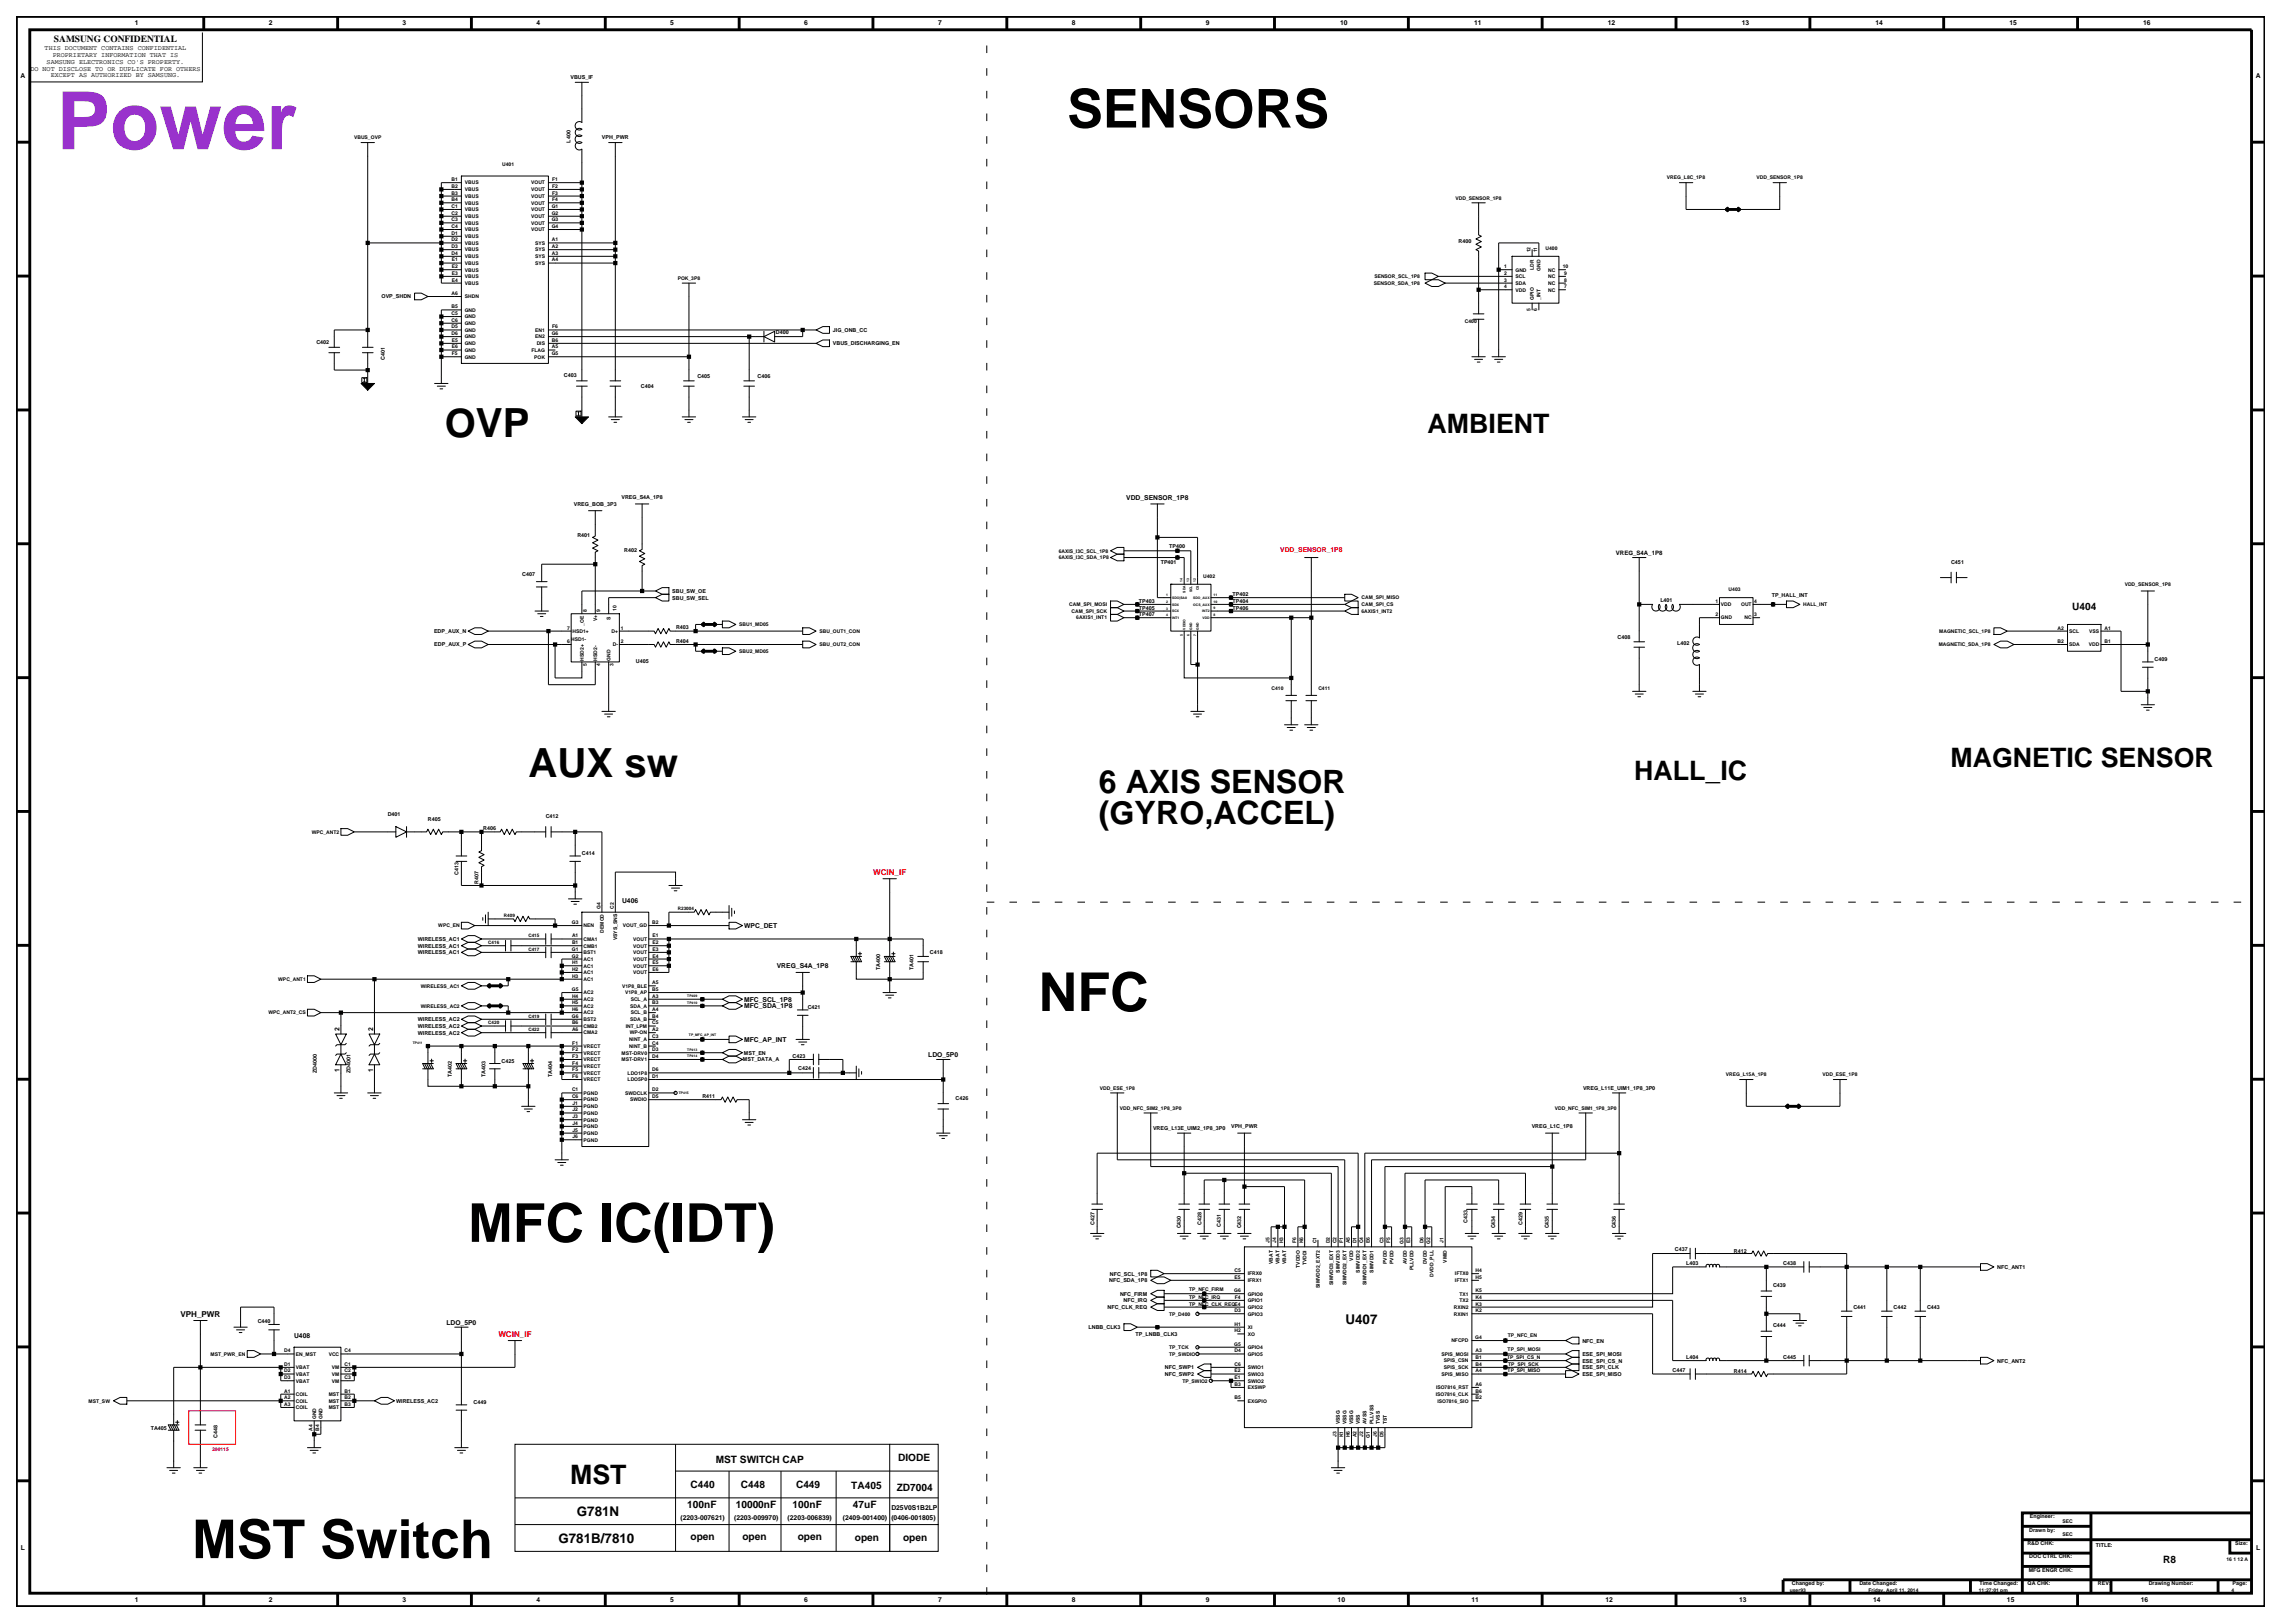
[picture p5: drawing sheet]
<svg xmlns="http://www.w3.org/2000/svg" width="420mm" height="297mm" viewBox="0 0 420 297" stroke-linecap="round" stroke-linejoin="round" font-family="sans-serif">
<defs><g id="words">
<text font-size="14.7" fill="#9932cc" x="10.4" y="27.3">Power</text>
<g font-size="9.8">
<text x="195.3" y="23.3">SENSORS</text>
<text x="190.1" y="185">NFC</text>
<text x="85.7" y="227.2">MFC IC(IDT)</text>
<text x="35.2" y="285.1">MST Switch</text>
</g>
<g font-size="7.4">
<text x="81.4" y="80">OVP</text>
<text x="96.7" y="142.1">AUX sw</text>
</g>
<g font-size="5.9">
<text x="201.1" y="145.2">6 AXIS SENSOR</text>
<text x="201.1" y="150.7">(GYRO,ACCEL)</text>
</g>
<g font-size="4.9">
<text x="261.3" y="79.3">AMBIENT</text>
<text x="299.1" y="142.7">HALL_IC</text>
<text x="356.9" y="140.3">MAGNETIC SENSOR</text>
<text x="104.3" y="271.6">MST</text>
</g>
<g font-size="2.5">
<text x="246.2" y="242.2">U407</text>
<text x="105.6" y="277.5">G781N</text>
<text x="102.2" y="282.3">G781B/7810</text>
</g>
<g font-size="1.9">
<text x="379.2" y="111.6">U404</text>
<text x="131" y="267.7">MST SWITCH CAP</text>
<text x="164.4" y="267.4">DIODE</text>
<text x="125.8" y="275.9">100nF</text>
<text x="126.4" y="272.3">C440</text>
<text x="134.7" y="275.9">10000nF</text>
<text x="135.6" y="272.3">C448</text>
<text x="145.1" y="275.9">100nF</text>
<text x="145.7" y="272.3">C449</text>
<text x="155.8" y="272.6">TA405</text>
<text x="156.1" y="275.9">47uF</text>
<text x="164.1" y="272.9">ZD7004</text>
<text x="126.4" y="281.7">open</text>
<text x="135.9" y="281.7">open</text>
<text x="146" y="281.7">open</text>
<text x="156.5" y="282">open</text>
<text x="165.3" y="282">open</text>
<text x="395.9" y="286.1">R8</text>
</g>
<text font-size="1.7" x="9.9" y="7.7">SAMSUNG CONFIDENTIAL</text>
<g font-size="1.5" fill="#f00">
<text x="159.8" y="160.1">WCIN_IF</text>
<text x="91.2" y="244.6">WCIN_IF</text>
</g>
<text font-size="1.5" x="33" y="240.9">VPH_PWR</text>
<g font-size="1.2">
<text x="24.7" y="4.7">1</text>
<text x="49.2" y="4.7">2</text>
<text x="73.7" y="4.7">3</text>
<text x="98.2" y="4.7">4</text>
<text x="122.7" y="4.7">5</text>
<text x="147.2" y="4.7">6</text>
<text x="171.7" y="4.7">7</text>
<text x="196.2" y="4.7">8</text>
<text x="220.7" y="4.7">9</text>
<text x="245.3" y="4.7">10</text>
<text x="269.8" y="4.7">11</text>
<text x="294.3" y="4.7">12</text>
<text x="318.7" y="4.7">13</text>
<text x="343.2" y="4.7">14</text>
<text x="367.7" y="4.7">15</text>
<text x="392.2" y="4.7">16</text>
<text x="8.2" y="9.2">THIS DOCUMENT CONTAINS CONFIDENTIAL</text>
<text x="8.5" y="11.7">SAMSUNG ELECTRONICS CO'S PROPERTY.</text>
<text x="9.6" y="10.5">PROPRIETARY INFORMATION THAT IS</text>
<text x="3.8" y="14.2">A</text>
<text x="5.6" y="12.9">DO NOT DISCLOSE TO OR DUPLICATE FOR OTHERS</text>
<text x="9.3" y="14.1">EXCEPT AS AUTHORIZED BY SAMSUNG.</text>
<text x="412.8" y="14.2">A</text>
<text x="206.1" y="91.4">VDD_SENSOR_1P8</text>
<text x="113.8" y="165.2">U406</text>
<text x="136.2" y="169.8">WPC_DET</text>
<text x="142.2" y="177.2">VREG_S4A_1P8</text>
<text x="136.2" y="184.5">MFC_SDA_1P8</text>
<text x="136.2" y="183.3">MFC_SCL_1P8</text>
<text x="62.2" y="188.7" transform="rotate(-90 62.2 188.7)">2</text>
<text x="68.3" y="188.7" transform="rotate(-90 68.3 188.7)">2</text>
<text x="136.2" y="190.6">MFC_AP_INT</text>
<text x="62.2" y="196.1" transform="rotate(-90 62.2 196.1)">1</text>
<text x="68.3" y="196.1" transform="rotate(-90 68.3 196.1)">1</text>
<text x="169.9" y="193.4">LDO_5P0</text>
<text x="53.8" y="244.8">U408</text>
<text x="81.7" y="242.4">LDO_5P0</text>
<text x="124.5" y="278.1">(2203-007621)</text>
<text x="134.4" y="278.1">(2203-009970)</text>
<text x="144.1" y="278.1">(2203-006839)</text>
<text x="154.3" y="278.1">(2409-001400)</text>
<text x="163.1" y="278.1">(0406-001805)</text>
<text x="163.1" y="276.2">D25V0S1B2LP</text>
<text x="3.8" y="283.7">L</text>
<text x="412.9" y="283.7">L</text>
<text x="24.7" y="293.2">1</text>
<text x="49.2" y="293.2">2</text>
<text x="73.7" y="293.2">3</text>
<text x="98.2" y="293.2">4</text>
<text x="122.7" y="293.2">5</text>
<text x="147.2" y="293.2">6</text>
<text x="171.7" y="293.2">7</text>
<text x="196.2" y="293.2">8</text>
<text x="220.7" y="293.2">9</text>
<text x="244.8" y="293.2">10</text>
<text x="269.3" y="293.2">11</text>
<text x="293.8" y="293.2">12</text>
<text x="318.3" y="293.2">13</text>
<text x="342.8" y="293.2">14</text>
<text x="367.3" y="293.2">15</text>
<text x="391.8" y="293.2">16</text>
</g>
<text font-size="1.2" fill="#f00" x="234.3" y="100.9">VDD_SENSOR_1P8</text>
<text font-size="1.1" x="295.7" y="101.5">VREG_S4A_1P8</text>
<g font-size="1">
<text x="104.4" y="14.5">VBUS_IF</text>
<text x="104.4" y="26.1" transform="rotate(-90 104.4 26.1)">L400</text>
<text x="110.2" y="25.5">VPH_PWR</text>
<text x="266.9" y="44.4">R400</text>
<text x="69.8" y="54.6">OVP_SHDN</text>
<text x="57.9" y="62.9">C402</text>
<text x="70.5" y="65.9" transform="rotate(-90 70.5 65.9)">C401</text>
<text x="142" y="61.1">D400</text>
<text x="152.4" y="60.7">JIG_ONB_CC</text>
<text x="152.4" y="63.2">VBUS_DISCHARGING_EN</text>
<text x="103.2" y="69">C403</text>
<text x="117.3" y="71.1">C404</text>
<text x="127.6" y="69.3">C405</text>
<text x="138.6" y="69.3">C406</text>
<text x="105" y="92.6">VREG_BOB_3P3</text>
<text x="113.7" y="91.4">VREG_S4A_1P8</text>
<text x="105.7" y="98.3">R401</text>
<text x="114.2" y="101.1">R402</text>
<text x="214" y="100.2">TP400</text>
<text x="95.6" y="105.4">C407</text>
<text x="212.4" y="103.3">TP401</text>
<text x="357.1" y="103.2">C451</text>
<text x="123" y="109.7">SBU_SW_SEL</text>
<text x="123" y="108.5">SBU_SW_OE</text>
<text x="208.4" y="112.8">TP407</text>
<text x="208.4" y="110.3">TP403</text>
<text x="208.4" y="111.6">TP405</text>
<text x="225.6" y="111.6">TP406</text>
<text x="225.6" y="109.1">TP402</text>
<text x="225.6" y="110.3">TP404</text>
<text x="303.9" y="110.1">L401</text>
<text x="324.2" y="109.2">TP_HALL_INT</text>
<text x="79.4" y="115.8">EDP_AUX_N</text>
<text x="79.5" y="118.3">EDP_AUX_P</text>
<text x="123.7" y="115.2">R403</text>
<text x="123.7" y="117.6">R404</text>
<text x="296" y="117">C408</text>
<text x="306.9" y="118">L402</text>
<text x="116.4" y="121.3">U405</text>
<text x="394.3" y="121">C409</text>
<text x="71" y="149.3">D401</text>
<text x="99.9" y="149.8">C412</text>
<text x="78.3" y="150.3">R405</text>
<text x="88.4" y="151.9">R406</text>
<text x="83.9" y="160.1" transform="rotate(-90 83.9 160.1)">C413</text>
<text x="87.6" y="161.7" transform="rotate(-90 87.6 161.7)">R407</text>
<text x="106.5" y="156.5">C414</text>
<text x="76.5" y="172.2">WIRELESS_AC1</text>
<text x="76.5" y="173.4">WIRELESS_AC1</text>
<text x="76.5" y="174.6">WIRELESS_AC1</text>
<text x="161.1" y="177.5" transform="rotate(-90 161.1 177.5)">TA400</text>
<text x="167.2" y="177.5" transform="rotate(-90 167.2 177.5)">TA401</text>
<text x="170.2" y="174.6">C418</text>
<text x="147.8" y="184.7">C421</text>
<text x="76.5" y="186.9">WIRELESS_AC2</text>
<text x="76.5" y="189.3">WIRELESS_AC2</text>
<text x="76.5" y="188.1">WIRELESS_AC2</text>
<text x="58" y="196.3" transform="rotate(-90 58 196.3)">ZD4000</text>
<text x="64.1" y="196.3" transform="rotate(-90 64.1 196.3)">ZD4001</text>
<text x="82.7" y="197.1" transform="rotate(-90 82.7 197.1)">TA402</text>
<text x="88.8" y="197.1" transform="rotate(-90 88.8 197.1)">TA403</text>
<text x="91.8" y="194.5">C425</text>
<text x="101.1" y="197.1" transform="rotate(-90 101.1 197.1)">TA404</text>
<text x="136" y="194.2">MST_DATA_A</text>
<text x="136.2" y="193">MST_EN</text>
<text x="145.1" y="193.6">C423</text>
<text x="146.1" y="195.8">C424</text>
<text x="128.5" y="200.9">R411</text>
<text x="174.9" y="201.3">C426</text>
<text x="289.7" y="199.4">VREG_L11E_UIM1_1P8_3P0</text>
<text x="211" y="206.8">VREG_L13E_UIM2_1P8_3P0</text>
<text x="225.3" y="206.5">VPH_PWR</text>
<text x="280.3" y="206.5">VREG_L1C_1P8</text>
<text x="200.3" y="224.1" transform="rotate(-90 200.3 224.1)">C427</text>
<text x="216.1" y="224.8" transform="rotate(-90 216.1 224.8)">C430</text>
<text x="219.9" y="224.1" transform="rotate(-90 219.9 224.1)">C428</text>
<text x="223.4" y="224.5" transform="rotate(-90 223.4 224.5)">C431</text>
<text x="227.1" y="224.8" transform="rotate(-90 227.1 224.8)">C432</text>
<text x="268.6" y="223.8" transform="rotate(-90 268.6 223.8)">C433</text>
<text x="273.6" y="224.8" transform="rotate(-90 273.6 224.8)">C434</text>
<text x="278.6" y="224.1" transform="rotate(-90 278.6 224.1)">C429</text>
<text x="283.5" y="224.8" transform="rotate(-90 283.5 224.8)">C435</text>
<text x="295.7" y="224.8" transform="rotate(-90 295.7 224.8)">C436</text>
<text x="203.1" y="233.4">NFC_SCL_1P8</text>
<text x="306.5" y="228.9">C437</text>
<text x="308.6" y="231.5">L403</text>
<text x="317.3" y="229.3">R412</text>
<text x="326.3" y="231.5">C438</text>
<text x="365.5" y="232.2">NFC_ANT1</text>
<text x="202.7" y="239.5">NFC_CLK_REQ</text>
<text x="203" y="234.6">NFC_SDA_1P8</text>
<text x="205" y="237.1">NFC_FIRM</text>
<text x="205.6" y="238.3">NFC_IRQ</text>
<text x="324.5" y="235.5">C439</text>
<text x="339.2" y="239.5">C441</text>
<text x="346.5" y="239.5">C442</text>
<text x="352.7" y="239.5">C443</text>
<text x="47.2" y="242">C440</text>
<text x="199.2" y="243.2">LNBB_CLK3</text>
<text x="207.8" y="244.4">TP_LNBB_CLK3</text>
<text x="289.6" y="245.7">NFC_EN</text>
<text x="324.5" y="242.9">C444</text>
<text x="213.2" y="250.6">NFC_SWP1</text>
<text x="213.2" y="251.8">NFC_SWP2</text>
<text x="289.6" y="248.1">ESE_SPI_MOSI</text>
<text x="289.6" y="251.8">ESE_SPI_MISO</text>
<text x="289.6" y="249.3">ESE_SPI_CS_N</text>
<text x="289.6" y="250.6">ESE_SPI_CLK</text>
<text x="306.1" y="251.1">C447</text>
<text x="308.6" y="248.7">L404</text>
<text x="317.3" y="251.3">R414</text>
<text x="326.3" y="248.7">C445</text>
<text x="365.5" y="249.3">NFC_ANT2</text>
<text x="72.5" y="256.7">WIRELESS_AC2</text>
<text x="86.7" y="256.9">C449</text>
<text x="27.6" y="261.6">TA405</text>
<text x="39.8" y="263.1" transform="rotate(-90 39.8 263.1)">C448</text>
<text x="371.4" y="280.2">Drawn by:</text>
<text x="371.5" y="277.8">Engineer:</text>
<text x="371" y="282.7">R&amp;D CHK:</text>
<text x="371.3" y="287.6">MFG ENGR CHK:</text>
<text x="371.4" y="285.2">DOC CTRL CHK:</text>
<text x="383.6" y="283">TITLE:</text>
<text x="409.1" y="282.7">Size:</text>
<text x="327.9" y="290.1">Changed by:</text>
<text x="340.3" y="290.1">Date Changed:</text>
<text x="362.2" y="290.1">Time Changed:</text>
<text x="371.1" y="290.1">QA CHK:</text>
<text x="383.9" y="290.1">REV:</text>
<text x="393.2" y="290.1">Drawing Number:</text>
<text x="408.6" y="290.1">Page:</text>
</g>
<g font-size=".9">
<text x="64.8" y="25.5">VBUS_OVP</text>
<text x="82.6" y="34.4">B2</text>
<text x="82.6" y="35.6">B3</text>
<text x="82.6" y="33.2">B1</text>
<text x="85.1" y="35">VBUS</text>
<text x="85.1" y="33.8">VBUS</text>
<text x="91.9" y="30.4">U401</text>
<text x="97.2" y="35">VOUT</text>
<text x="97.2" y="33.8">VOUT</text>
<text x="101" y="34.4">F2</text>
<text x="101" y="35.6">F3</text>
<text x="101" y="33.2">F1</text>
<text x="305.1" y="32.8">VREG_L8C_1P8</text>
<text x="321.5" y="32.8">VDD_SENSOR_1P8</text>
<text x="82.6" y="36.8">B4</text>
<text x="82.6" y="38">C1</text>
<text x="82.6" y="39.3">C2</text>
<text x="82.6" y="40.5">C3</text>
<text x="82.6" y="41.7">C4</text>
<text x="85.1" y="36.2">VBUS</text>
<text x="85.1" y="37.4">VBUS</text>
<text x="85.1" y="38.7">VBUS</text>
<text x="85.1" y="39.9">VBUS</text>
<text x="85.1" y="41.1">VBUS</text>
<text x="97.2" y="38.7">VOUT</text>
<text x="97.2" y="39.9">VOUT</text>
<text x="97.2" y="41.1">VOUT</text>
<text x="97.2" y="36.2">VOUT</text>
<text x="97.2" y="37.4">VOUT</text>
<text x="101" y="41.7">G4</text>
<text x="101" y="38">G1</text>
<text x="101" y="39.3">G2</text>
<text x="101" y="40.5">G3</text>
<text x="101" y="36.8">F4</text>
<text x="266.4" y="36.5">VDD_SENSOR_1P8</text>
<text x="82.6" y="42.9">D1</text>
<text x="82.6" y="44.2">D2</text>
<text x="82.6" y="45.4">D3</text>
<text x="82.6" y="46.6">D4</text>
<text x="82.7" y="47.8">E1</text>
<text x="85.1" y="42.3">VBUS</text>
<text x="85.1" y="43.6">VBUS</text>
<text x="85.1" y="44.8">VBUS</text>
<text x="85.1" y="46">VBUS</text>
<text x="85.1" y="47.2">VBUS</text>
<text x="97.2" y="42.3">VOUT</text>
<text x="97.9" y="44.8">SYS</text>
<text x="97.9" y="46">SYS</text>
<text x="97.9" y="47.2">SYS</text>
<text x="101" y="44.2">A1</text>
<text x="101" y="45.4">A2</text>
<text x="101" y="46.6">A3</text>
<text x="101" y="47.8">A4</text>
<text x="280.1" y="46.2" transform="rotate(-90 280.1 46.2)">12</text>
<text x="281.3" y="46.2" transform="rotate(-90 281.3 46.2)">11</text>
<text x="282.8" y="45.7">U400</text>
<text x="82.6" y="54">A6</text>
<text x="82.7" y="49.1">E2</text>
<text x="82.7" y="50.3">E3</text>
<text x="82.7" y="51.5">E4</text>
<text x="85.1" y="48.5">VBUS</text>
<text x="85.1" y="49.7">VBUS</text>
<text x="85.1" y="50.9">VBUS</text>
<text x="85.1" y="52.1">VBUS</text>
<text x="97.9" y="48.5">SYS</text>
<text x="124" y="51.2">POK_3P8</text>
<text x="251.4" y="52.1">SENSOR_SDA_1P8</text>
<text x="251.5" y="50.9">SENSOR_SCL_1P8</text>
<text x="275.2" y="50.3">2</text>
<text x="275.2" y="51.5">3</text>
<text x="275.2" y="52.8">4</text>
<text x="275.2" y="49.1">1</text>
<text x="277.3" y="50.9">SCL</text>
<text x="277.3" y="52.1">SDA</text>
<text x="277.3" y="53.4">VDD</text>
<text x="277.3" y="49.7">GND</text>
<text x="280.7" y="49.4" transform="rotate(-90 280.7 49.4)">LDR</text>
<text x="282" y="49.6" transform="rotate(-90 282 49.6)">GND</text>
<text x="283.3" y="50.9">NC</text>
<text x="283.3" y="53.4">NC</text>
<text x="283.3" y="52.1">NC</text>
<text x="283.3" y="49.7">NC</text>
<text x="286" y="49.1">10</text>
<text x="286.3" y="50.3">9</text>
<text x="286.3" y="52.8">7</text>
<text x="286.3" y="51.5">8</text>
<text x="82.6" y="56.4">B5</text>
<text x="82.6" y="57.6">C5</text>
<text x="82.6" y="58.9">C6</text>
<text x="85.1" y="57">GND</text>
<text x="85.1" y="54.6">SHDN</text>
<text x="85.1" y="58.3">GND</text>
<text x="85.1" y="59.5">GND</text>
<text x="268.1" y="59.1">C400</text>
<text x="280.1" y="57" transform="rotate(-90 280.1 57)">5</text>
<text x="280.7" y="54.9" transform="rotate(-90 280.7 54.9)">GPIO</text>
<text x="281.3" y="57" transform="rotate(-90 281.3 57)">6</text>
<text x="282" y="54.9" transform="rotate(-90 282 54.9)">_INT</text>
<text x="82.6" y="60.1">D5</text>
<text x="82.6" y="61.3">D6</text>
<text x="82.7" y="62.5">E5</text>
<text x="82.7" y="63.8">E6</text>
<text x="82.7" y="65">F5</text>
<text x="85.1" y="65.6">GND</text>
<text x="85.1" y="61.9">GND</text>
<text x="85.1" y="63.2">GND</text>
<text x="85.1" y="64.4">GND</text>
<text x="85.1" y="60.7">GND</text>
<text x="97.3" y="64.4">FLAG</text>
<text x="97.8" y="65.6">POK</text>
<text x="98" y="61.9">EN2</text>
<text x="98" y="60.7">EN1</text>
<text x="98.2" y="63.2">DIS</text>
<text x="101" y="65">G5</text>
<text x="101" y="61.3">G6</text>
<text x="101" y="62.5">B6</text>
<text x="101" y="63.8">A5</text>
<text x="101" y="60.1">F6</text>
<text x="193.7" y="101.1">6AXIS_I3C_SCL_1P8</text>
<text x="193.7" y="102.4">6AXIS_I3C_SDA_1P8</text>
<text x="220.2" y="105.7">U402</text>
<text x="388.8" y="107.2">VDD_SENSOR_1P8</text>
<text x="107.4" y="112.1" transform="rotate(-90 107.4 112.1)">8</text>
<text x="109.3" y="113.7" transform="rotate(-90 109.3 113.7)">V+</text>
<text x="109.8" y="112.1" transform="rotate(-90 109.8 112.1)">9</text>
<text x="111.7" y="113.4" transform="rotate(-90 111.7 113.4)">S</text>
<text x="112.9" y="111.8" transform="rotate(-90 112.9 111.8)">10</text>
<text x="195.7" y="110.9">CAM_SPI_MOSI</text>
<text x="196.1" y="112.1">CAM_SPI_SCK</text>
<text x="197" y="113.4">6AXIS1_INT1</text>
<text x="249.2" y="109.7">CAM_SPI_MISO</text>
<text x="249.2" y="110.9">CAM_SPI_CS</text>
<text x="249.2" y="112.1">6AXIS1_INT2</text>
<text x="313.9" y="110.3">1</text>
<text x="313.9" y="112.8">2</text>
<text x="314.9" y="113.4">GND</text>
<text x="314.9" y="110.9">VDD</text>
<text x="316.4" y="108.1">U403</text>
<text x="318.6" y="110.9">OUT</text>
<text x="319.2" y="113.4">NC</text>
<text x="321" y="112.8">3</text>
<text x="321" y="110.3">4</text>
<text x="330" y="110.9">HALL_INT</text>
<text x="103.8" y="115.2">7</text>
<text x="103.8" y="117.7">6</text>
<text x="104.5" y="117.3">HSD1-</text>
<text x="104.8" y="115.8">HSD1+</text>
<text x="106.8" y="114.5" transform="rotate(-90 106.8 114.5)">_OE</text>
<text x="111.9" y="115.8">D+</text>
<text x="112.1" y="118.3">D-</text>
<text x="113.6" y="115.2">1</text>
<text x="113.6" y="117.7">2</text>
<text x="135.3" y="114.6">SBU1_MD05</text>
<text x="135.3" y="119.5">SBU2_MD05</text>
<text x="150" y="118.3">SBU_OUT2_CON</text>
<text x="150" y="115.8">SBU_OUT1_CON</text>
<text x="354.8" y="118.3">MAGNETIC_SDA_1P8</text>
<text x="354.9" y="115.8">MAGNETIC_SCL_1P8</text>
<text x="376.6" y="115.2">A2</text>
<text x="376.6" y="117.6">B2</text>
<text x="378.7" y="118.3">SDA</text>
<text x="378.7" y="115.8">SCL</text>
<text x="382.3" y="118.3">VDD</text>
<text x="382.4" y="115.8">VSS</text>
<text x="385.1" y="115.2">A1</text>
<text x="385.1" y="117.6">B1</text>
<text x="106.8" y="120.9" transform="rotate(-90 106.8 120.9)">HSD2+</text>
<text x="107.4" y="121.8" transform="rotate(-90 107.4 121.8)">5</text>
<text x="109.3" y="120.9" transform="rotate(-90 109.3 120.9)">HSD2-</text>
<text x="109.8" y="121.9" transform="rotate(-90 109.8 121.9)">4</text>
<text x="111.7" y="120.9" transform="rotate(-90 111.7 120.9)">GND</text>
<text x="112.3" y="121.9" transform="rotate(-90 112.3 121.9)">3</text>
<text x="232.7" y="126.3">C410</text>
<text x="241.3" y="126.3">C411</text>
<text x="57" y="152.6">WPC_ANT2</text>
<text x="109.9" y="166.3" transform="rotate(-90 109.9 166.3)">G4</text>
<text x="112.3" y="166.3" transform="rotate(-90 112.3 166.3)">C2</text>
<text x="80.2" y="169.7">WPC_EN</text>
<text x="104.7" y="174">G1</text>
<text x="104.7" y="169.1">G3</text>
<text x="104.7" y="171.5">A1</text>
<text x="104.7" y="172.8">B1</text>
<text x="106.8" y="169.7">NEN</text>
<text x="106.8" y="172.1">CMA1</text>
<text x="106.8" y="173.4">CMB1</text>
<text x="110.5" y="170.6" transform="rotate(-90 110.5 170.6)">DEMOD</text>
<text x="112.9" y="172.1" transform="rotate(-90 112.9 172.1)">VSYS_SNS</text>
<text x="114" y="169.7">VOUT_GD</text>
<text x="115.9" y="172.1">VOUT</text>
<text x="115.9" y="173.4">VOUT</text>
<text x="119.4" y="169.1">B2</text>
<text x="119.4" y="171.5">E1</text>
<text x="119.4" y="172.8">E2</text>
<text x="119.4" y="174">E3</text>
<text x="50.9" y="179.5">WPC_ANT1</text>
<text x="104.7" y="175.2">G2</text>
<text x="104.7" y="176.4">H1</text>
<text x="104.7" y="177.7">H2</text>
<text x="104.7" y="178.9">H3</text>
<text x="106.8" y="177.1">AC1</text>
<text x="106.8" y="178.3">AC1</text>
<text x="106.8" y="179.5">AC1</text>
<text x="106.8" y="174.6">BST1</text>
<text x="106.8" y="175.8">AC1</text>
<text x="115.9" y="174.6">VOUT</text>
<text x="115.9" y="175.8">VOUT</text>
<text x="115.9" y="177.1">VOUT</text>
<text x="115.9" y="178.3">VOUT</text>
<text x="119.4" y="175.2">E4</text>
<text x="119.4" y="176.4">E5</text>
<text x="119.4" y="177.7">E6</text>
<text x="49.1" y="185.6">WPC_ANT2_CS</text>
<text x="77" y="184.4">WIRELESS_AC2</text>
<text x="77" y="180.7">WIRELESS_AC1</text>
<text x="104.7" y="181.3">G5</text>
<text x="104.7" y="182.6">H4</text>
<text x="104.7" y="183.8">H5</text>
<text x="104.7" y="185">H6</text>
<text x="106.8" y="185.6">AC2</text>
<text x="106.8" y="182">AC2</text>
<text x="106.8" y="183.2">AC2</text>
<text x="106.8" y="184.4">AC2</text>
<text x="113.8" y="180.7">V1P8_BLE</text>
<text x="114.4" y="182">V1P8_AP</text>
<text x="115.3" y="184.4">SDA_A</text>
<text x="115.4" y="183.2">SCL_A</text>
<text x="115.4" y="185.6">SCL_B</text>
<text x="119.4" y="183.8">B3</text>
<text x="119.4" y="181.3">B5</text>
<text x="119.4" y="182.6">A3</text>
<text x="119.4" y="185">A4</text>
<text x="119.4" y="180.1">A5</text>
<text x="104.7" y="186.2">G6</text>
<text x="104.7" y="187.5">B6</text>
<text x="104.7" y="188.7">A6</text>
<text x="104.7" y="191.1">F1</text>
<text x="106.8" y="186.8">BST2</text>
<text x="106.8" y="191.7">VRECT</text>
<text x="106.8" y="188.1">CMB2</text>
<text x="106.8" y="189.3">CMA2</text>
<text x="114.5" y="188.1">INT_LPM</text>
<text x="115.1" y="191.7">NlNT_B</text>
<text x="115.1" y="190.5">NlNT_A</text>
<text x="115.3" y="189.3">WP-ON</text>
<text x="115.3" y="186.8">SDA_B</text>
<text x="119.4" y="186.2">B4</text>
<text x="119.4" y="189.9">C3</text>
<text x="119.4" y="191.1">C4</text>
<text x="119.4" y="188.7">A2</text>
<text x="119.4" y="187.5">C5</text>
<text x="104.7" y="193.6">F3</text>
<text x="104.7" y="194.8">F4</text>
<text x="104.7" y="196">F5</text>
<text x="104.7" y="197.3">F6</text>
<text x="104.7" y="192.4">F2</text>
<text x="106.8" y="193">VRECT</text>
<text x="106.8" y="194.2">VRECT</text>
<text x="106.8" y="195.4">VRECT</text>
<text x="106.8" y="196.7">VRECT</text>
<text x="106.8" y="197.9">VRECT</text>
<text x="113.7" y="193">MST-DRV0</text>
<text x="113.7" y="194.2">MST-DRV1</text>
<text x="114.9" y="196.7">LDO1P8</text>
<text x="114.9" y="197.9">LDO5P0</text>
<text x="119.4" y="197.3">D1</text>
<text x="119.4" y="192.4">D3</text>
<text x="119.4" y="193.6">D4</text>
<text x="119.4" y="196">D6</text>
<text x="315.8" y="196.9">VREG_L15A_1P8</text>
<text x="333.5" y="196.9">VDD_ESE_1P8</text>
<text x="104.7" y="200.9">C6</text>
<text x="104.7" y="199.7">C1</text>
<text x="104.8" y="202.2">J1</text>
<text x="104.8" y="203.4">J2</text>
<text x="106.8" y="202.8">PGND</text>
<text x="106.8" y="204">PGND</text>
<text x="106.8" y="201.6">PGND</text>
<text x="106.8" y="200.3">PGND</text>
<text x="114.4" y="200.3">SWDCLK</text>
<text x="115.3" y="201.6">SWDIO</text>
<text x="119.4" y="199.7">D2</text>
<text x="119.4" y="200.9">D5</text>
<text x="201.3" y="199.4">VDD_ESE_1P8</text>
<text x="205" y="203.1">VDD_NFC_SIM2_1P8_3P0</text>
<text x="284.6" y="203.1">VDD_NFC_SIM1_1P8_3P0</text>
<text x="104.8" y="204.6">J3</text>
<text x="104.8" y="205.8">J4</text>
<text x="104.8" y="207.1">J5</text>
<text x="104.8" y="208.3">J6</text>
<text x="106.8" y="205.2">PGND</text>
<text x="106.8" y="206.4">PGND</text>
<text x="106.8" y="207.7">PGND</text>
<text x="106.8" y="208.9">PGND</text>
<text x="232.4" y="227.5" transform="rotate(-90 232.4 227.5)">J5</text>
<text x="233.6" y="227.5" transform="rotate(-90 233.6 227.5)">J4</text>
<text x="234.8" y="227.5" transform="rotate(-90 234.8 227.5)">H3</text>
<text x="237.2" y="227.5" transform="rotate(-90 237.2 227.5)">F6</text>
<text x="238.5" y="227.5" transform="rotate(-90 238.5 227.5)">K6</text>
<text x="240.9" y="227.5" transform="rotate(-90 240.9 227.5)">C1</text>
<text x="243.4" y="227.5" transform="rotate(-90 243.4 227.5)">D2</text>
<text x="244.6" y="227.5" transform="rotate(-90 244.6 227.5)">C2</text>
<text x="245.8" y="227.5" transform="rotate(-90 245.8 227.5)">F1</text>
<text x="247" y="227.5" transform="rotate(-90 247 227.5)">A5</text>
<text x="248.3" y="227.5" transform="rotate(-90 248.3 227.5)">D1</text>
<text x="249.5" y="227.5" transform="rotate(-90 249.5 227.5)">C4</text>
<text x="250.7" y="227.5" transform="rotate(-90 250.7 227.5)">E6</text>
<text x="253.2" y="227.5" transform="rotate(-90 253.2 227.5)">C3</text>
<text x="254.4" y="227.5" transform="rotate(-90 254.4 227.5)">F5</text>
<text x="256.8" y="227.6" transform="rotate(-90 256.8 227.6)">G3</text>
<text x="258.1" y="227.5" transform="rotate(-90 258.1 227.5)">E3</text>
<text x="260.5" y="227.5" transform="rotate(-90 260.5 227.5)">D6</text>
<text x="261.7" y="227.6" transform="rotate(-90 261.7 227.6)">G2</text>
<text x="264.2" y="227.5" transform="rotate(-90 264.2 227.5)">J1</text>
<text x="225.9" y="232.8">C5</text>
<text x="225.9" y="234">E5</text>
<text x="228.3" y="233.4">IFRX0</text>
<text x="233" y="231.3" transform="rotate(-90 233 231.3)">VBAT</text>
<text x="234.2" y="231.3" transform="rotate(-90 234.2 231.3)">VBAT</text>
<text x="235.4" y="231.3" transform="rotate(-90 235.4 231.3)">VBAT</text>
<text x="237.9" y="232" transform="rotate(-90 237.9 232)">TVDDO</text>
<text x="239.1" y="231.5" transform="rotate(-90 239.1 231.5)">TVDDI</text>
<text x="245.2" y="232.9" transform="rotate(-90 245.2 232.9)">SIMVDD3</text>
<text x="247.7" y="230.7" transform="rotate(-90 247.7 230.7)">VDD</text>
<text x="248.9" y="232.9" transform="rotate(-90 248.9 232.9)">SIMVDD2</text>
<text x="251.3" y="232.9" transform="rotate(-90 251.3 232.9)">SIMVDD1</text>
<text x="253.8" y="231.3" transform="rotate(-90 253.8 231.3)">PVDD</text>
<text x="255" y="231.3" transform="rotate(-90 255 231.3)">PVDD</text>
<text x="257.5" y="231.4" transform="rotate(-90 257.5 231.4)">AVDD</text>
<text x="258.7" y="232.4" transform="rotate(-90 258.7 232.4)">PLLVDD</text>
<text x="261.1" y="231.4" transform="rotate(-90 261.1 231.4)">DVDD</text>
<text x="262.4" y="233.6" transform="rotate(-90 262.4 233.6)">DVDD_PLL</text>
<text x="264.8" y="231.1" transform="rotate(-90 264.8 231.1)">VMID</text>
<text x="266.3" y="233.4">IFTX0</text>
<text x="270" y="234">H5</text>
<text x="270" y="232.8">H4</text>
<text x="217.6" y="238.9">TP_NFC_CLK_REQE4</text>
<text x="217.6" y="237.7">TP_NFC_IRQ</text>
<text x="217.6" y="236.1">TP_NFC_FIRM</text>
<text x="225.9" y="236.4">G6</text>
<text x="226" y="237.7">F4</text>
<text x="228.3" y="237.1">GPIO0</text>
<text x="228.3" y="238.3">GPIO1</text>
<text x="228.3" y="239.5">GPIO2</text>
<text x="228.3" y="234.6">IFRX1</text>
<text x="241.5" y="235.7" transform="rotate(-90 241.5 235.7)">SIMVDD2_EXT2</text>
<text x="244" y="235.1" transform="rotate(-90 244 235.1)">SIMVDD3_EXT</text>
<text x="246.4" y="235.1" transform="rotate(-90 246.4 235.1)">SIMVDD2_EXT</text>
<text x="250.1" y="235.1" transform="rotate(-90 250.1 235.1)">SIMVDD1_EXT</text>
<text x="266.1" y="239.5">RXIN2</text>
<text x="266.3" y="234.6">IFTX1</text>
<text x="267.1" y="238.3">TX2</text>
<text x="267.1" y="237.1">TX1</text>
<text x="270" y="238.9">K3</text>
<text x="270" y="237.7">K4</text>
<text x="270" y="236.4">K5</text>
<text x="214" y="240.7">TP_D400</text>
<text x="225.9" y="242.6">H1</text>
<text x="225.9" y="243.8">H2</text>
<text x="225.9" y="240.1">D3</text>
<text x="228.3" y="243.2">XI</text>
<text x="228.3" y="244.4">XO</text>
<text x="228.3" y="240.7">GPIO3</text>
<text x="265.6" y="245.6">NFCPD</text>
<text x="266.1" y="240.7">RXIN1</text>
<text x="270" y="245">G4</text>
<text x="270" y="240.1">K2</text>
<text x="276" y="244.7">TP_NFC_EN</text>
<text x="38.5" y="248.1">MST_PWR_EN</text>
<text x="52" y="249.9">D1</text>
<text x="52" y="251.1">D2</text>
<text x="52" y="247.5">D4</text>
<text x="54.1" y="250.5">VBAT</text>
<text x="54.1" y="251.8">VBAT</text>
<text x="54.1" y="248.1">EN_MST</text>
<text x="60.2" y="248.1">VCC</text>
<text x="60.7" y="250.5">VM</text>
<text x="60.7" y="251.8">VM</text>
<text x="63" y="247.5">C4</text>
<text x="63" y="249.9">C1</text>
<text x="63" y="251.1">C2</text>
<text x="214" y="248.1">TP_SWDIO</text>
<text x="214" y="246.9">TP_TCK</text>
<text x="225.9" y="246.3">G5</text>
<text x="225.9" y="247.5">D4</text>
<text x="225.9" y="249.9">C6</text>
<text x="225.9" y="251.1">E2</text>
<text x="228.3" y="246.9">GPIO4</text>
<text x="228.3" y="248.1">GPIO5</text>
<text x="228.3" y="251.8">SWIO3</text>
<text x="228.3" y="250.5">SWIO1</text>
<text x="263.8" y="248.1">SPIS_MOSI</text>
<text x="263.8" y="251.8">SPIS_MISO</text>
<text x="264.2" y="249.3">SPIS_CSN</text>
<text x="264.2" y="250.5">SPIS_SCK</text>
<text x="270" y="248.7">B1</text>
<text x="270" y="249.9">B4</text>
<text x="270" y="247.5">A3</text>
<text x="270" y="251.1">A4</text>
<text x="275.8" y="248.7">TP_SPI_CS_N</text>
<text x="275.9" y="251.1">TP_SPI_MISO</text>
<text x="275.9" y="247.2">TP_SPI_MOSI</text>
<text x="276" y="249.9">TP_SPI_SCK</text>
<text x="16.2" y="256.7">MST_SW</text>
<text x="52" y="252.4">D3</text>
<text x="52" y="254.8">A1</text>
<text x="52" y="256">A2</text>
<text x="52" y="257.3">A3</text>
<text x="54.1" y="253">VBAT</text>
<text x="54.1" y="255.4">COIL</text>
<text x="54.1" y="256.7">COIL</text>
<text x="54.1" y="257.9">COIL</text>
<text x="60.2" y="255.4">MST</text>
<text x="60.2" y="256.7">MST</text>
<text x="60.2" y="257.9">MST</text>
<text x="60.7" y="253">VM</text>
<text x="63" y="252.4">C3</text>
<text x="63" y="254.8">B1</text>
<text x="63" y="256">B2</text>
<text x="63" y="257.3">B3</text>
<text x="216.4" y="253">TP_SWIO2</text>
<text x="225.9" y="253.6">B3</text>
<text x="225.9" y="256">B5</text>
<text x="225.9" y="252.4">E1</text>
<text x="228.3" y="253">SWIO2</text>
<text x="228.3" y="254.2">EXSWP</text>
<text x="228.3" y="256.7">EXGPIO</text>
<text x="262.7" y="255.4">ISO7816_CLK</text>
<text x="262.8" y="254.2">ISO7816_RST</text>
<text x="263.1" y="256.7">ISO7816_SIO</text>
<text x="270" y="253.6">A6</text>
<text x="270" y="256">B2</text>
<text x="270" y="254.8">B6</text>
<text x="57.2" y="261.8" transform="rotate(-90 57.2 261.8)">A4</text>
<text x="57.8" y="259.7" transform="rotate(-90 57.8 259.7)">GND</text>
<text x="58.4" y="261.8" transform="rotate(-90 58.4 261.8)">B4</text>
<text x="59" y="259.7" transform="rotate(-90 59 259.7)">GND</text>
<text x="244.6" y="263" transform="rotate(-90 244.6 263)">J3</text>
<text x="245.2" y="260.6" transform="rotate(-90 245.2 260.6)">VSSG</text>
<text x="245.8" y="263" transform="rotate(-90 245.8 263)">K1</text>
<text x="246.4" y="260.6" transform="rotate(-90 246.4 260.6)">VSSG</text>
<text x="247" y="263" transform="rotate(-90 247 263)">H6</text>
<text x="247.7" y="260.6" transform="rotate(-90 247.7 260.6)">VSSG</text>
<text x="248.3" y="263" transform="rotate(-90 248.3 263)">A2</text>
<text x="248.9" y="260.6" transform="rotate(-90 248.9 260.6)">VSS</text>
<text x="249.5" y="263" transform="rotate(-90 249.5 263)">J2</text>
<text x="250.1" y="260.6" transform="rotate(-90 250.1 260.6)">AVSS</text>
<text x="250.7" y="263.1" transform="rotate(-90 250.7 263.1)">G1</text>
<text x="251.3" y="260.6" transform="rotate(-90 251.3 260.6)">PLLVSS</text>
<text x="251.9" y="263" transform="rotate(-90 251.9 263)">J6</text>
<text x="252.5" y="260.6" transform="rotate(-90 252.5 260.6)">TVSS</text>
<text x="253.2" y="263" transform="rotate(-90 253.2 263)">D5</text>
<text x="253.8" y="260.6" transform="rotate(-90 253.8 260.6)">TST</text>
<text x="377.5" y="278.7">SEC</text>
<text x="377.5" y="281.1">SEC</text>
<text x="407.5" y="285.7">16 1 12 A</text>
<text x="327.5" y="291.2">user93</text>
<text x="341.9" y="291.2">Friday, April 11, 2014</text>
<text x="362.1" y="291.2">11:27:01 pm</text>
<text x="408.4" y="291.2">4</text>
</g>
<text font-size=".9" fill="#f00" x="38.8" y="265.5">200115</text>
<g font-size=".8">
<text x="92.2" y="167.9">R409</text>
<text x="124" y="166.6">R23004</text>
<text x="89.3" y="172.7">C416</text>
<text x="96.7" y="171.5">C415</text>
<text x="96.7" y="174">C417</text>
<text x="89.3" y="187.4">C420</text>
<text x="96.7" y="186.2">C419</text>
<text x="96.7" y="188.7">C422</text>
</g>
<g font-size=".6">
<text x="216.4" y="106.4" transform="rotate(-90 216.4 106.4)">14</text>
<text x="217.6" y="106.4" transform="rotate(-90 217.6 106.4)">13</text>
<text x="218.9" y="106.4" transform="rotate(-90 218.9 106.4)">12</text>
<text x="213.4" y="110.3">2</text>
<text x="213.4" y="111.6">3</text>
<text x="213.4" y="112.8">4</text>
<text x="213.4" y="109.1">1</text>
<text x="214.5" y="110.8">SDX</text>
<text x="214.5" y="112">SCX</text>
<text x="214.5" y="113.3">INT1</text>
<text x="214.5" y="109.6">SDO|SA0</text>
<text x="216.9" y="108.5" transform="rotate(-90 216.9 108.5)">SDA</text>
<text x="218.2" y="108.4" transform="rotate(-90 218.2 108.4)">SCL</text>
<text x="218.4" y="110.8">OCS_AUX</text>
<text x="218.4" y="109.6">SDO_AUX</text>
<text x="219.4" y="108" transform="rotate(-90 219.4 108)">CS</text>
<text x="220" y="112">INT2</text>
<text x="220.1" y="113.3">VDD</text>
<text x="222.1" y="112.8">8</text>
<text x="222.1" y="111.5">9</text>
<text x="222.1" y="110.3">10</text>
<text x="222.1" y="109.1">11</text>
<text x="216.5" y="116.3" transform="rotate(-90 216.5 116.3)">5</text>
<text x="216.9" y="115.2" transform="rotate(-90 216.9 115.2)">VDDIO</text>
<text x="217.7" y="116.3" transform="rotate(-90 217.7 116.3)">6</text>
<text x="218.2" y="115.2" transform="rotate(-90 218.2 115.2)">GND</text>
<text x="218.9" y="116.3" transform="rotate(-90 218.9 116.3)">7</text>
<text x="219.4" y="115.2" transform="rotate(-90 219.4 115.2)">GND</text>
<text x="125.8" y="183.7">TP410</text>
<text x="125.8" y="182.4">TP409</text>
<text x="75.6" y="191">TP411</text>
<text x="126.1" y="189.5">TP_MFC_AP_INT</text>
<text x="125.8" y="193.5">TP414</text>
<text x="125.8" y="192.3">TP413</text>
<text x="124.2" y="200.2">TP415</text>
</g>
</g></defs>
<!-- layer: MFD Layer /idea/tmp/Extended-Print.jd81.kim.sheet4.2.mfd -->
<g fill="none" stroke="#000" stroke-width=".18">
<path d="M37 5.9v9.1h-31.5M105.3 15.1h2.4M106.5 15.1v7.3M66.1 26.1h2.4M67.3 26.1v37.5M80.8 37.1h3.6M80.8 34.7h3.6M80.8 35.9h3.6M80.8 38.3h3.6M80.8 39.6h3.6M84.4 33.4h-3.6v12.3h3.6M84.4 32.2h16v34.3h-16z"/>
<path d="M84.4 32.2h.1M100.4 37.1h6.1M100.4 33.4h6.1M100.4 34.7h6.1M100.4 35.9h6.1M100.4 38.3h6.1M100.4 39.6h6.1M106.5 24.8a.78 .78 0 0 0-1 .1 .78 .78 0 0 0 0 1.1 .78 .78 0 0 0 1 .1 .76 .76 0 0 0-1 .1 .76 .76 0 0 0 0 1 .76 .76 0 0 0 1 .1v42.4M106.5 22.4a.78 .78 0 0 0-1 .1 .78 .78 0 0 0 0 1 .78 .78 0 0 0 1 .1 .76 .76 0 0 0-1 .1 .76 .76 0 0 0 0 1 .76 .76 0 0 0 1 .1M111.4 26.1h2.4M112.6 26.1v43.6M269.4 37.1h2.4"/>
<path d="M270.6 37.1v5.9l.5 .2-1 .5 1 .5-1 .5 1 .5-1 .5 .5 .2v7.1h6.1M307.3 33.4h2.5M308.6 33.4v4.9h7.3M324.5 33.4h2.4M325.7 33.4v4.9h-7.3M67.3 44.4h17.1M75.9 53.6h1.2l1.2 .7-1.2 .6h-1.2zM78.3 54.3h6.1M80.8 45.7v1.2h3.6M80.8 46.9v4.9h3.6M80.8 57.9h3.6M80.8 59.1h3.6"/>
<path d="M80.8 48.1h3.6M80.8 40.8h3.6M80.8 42h3.6M80.8 43.2h3.6M80.8 49.4h3.6M80.8 50.6h3.6M84.4 56.7h-3.6v13.5M100.4 44.4h12.2M100.4 45.7h12.2M100.4 46.9h12.2M100.4 48.1h12.2M100.4 40.8h6.1"/>
<path d="M100.4 42h6.1M124.8 51.8h2.5M126.1 51.8v17.9M260.8 50h1.2l1.2 .6-1.2 .6h-1.2zM260.8 51.8l1.2-.6h1.2l1.3 .6-1.3 .6h-1.2zM263.2 50.6h13.5M264.5 51.8h12.2M269.6 58.4h2M269.6 57.4h2M270.6 53v4.4M270.6 58.4v6.9M274.3 49.4h2.4"/>
<path d="M276.7 46.9h8.6v8.6h-8.6zM276.7 46.9h.1M280.4 45.7v1.2M280.4 55.5v1.2M281.6 46.9v-2.5h-7.3v20.9M281.6 55.5v1.2M285.3 51.8h1.2M285.3 49.4h1.2M285.3 50.6h1.2M285.3 53h1.2M60.2 64.5h2M60.2 63.6h2"/>
<path d="M61.2 64.5v3.2h6.1M66.2 69.1h.9v.9h-.9zM66.3 64.5h2M66.3 63.6h2M66.5 69.3h.3M66.5 69.9h.3M66.7 69.3v.6M67.3 60.4h-6.1v3.2M67.3 64.5v5.7M79.5 70.2h2.5M80 70.7h1.5M80.5 71.2h.5"/>
<path d="M80.8 64h3.6M80.8 65.3h3.6M80.8 61.6h3.6M80.8 62.8h3.6M80.8 60.4h3.6M100.4 65.3h25.7M100.4 61.6h39.4M100.4 62.8h48.9M100.4 60.4h48.9M100.4 64h1.2M105.4 75.2h.9v.9h-.9zM105.5 70.7h2"/>
<path d="M105.5 69.7h2M105.7 75.4h.3M105.7 76h.3M105.9 75.4v.6M106.5 70.7v5.6M111.4 76.3h2.4M111.6 69.7h2M111.6 70.7h2M111.9 76.8h1.4M112.4 77.3h.5M112.6 70.7v5.6M124.8 76.3h2.5"/>
<path d="M125.1 70.7h2M125.1 69.7h2M125.3 76.8h1.5M125.8 77.3h.5M126.1 70.7v5.6M135.9 76.3h2.4M136.1 70.7h2M136.1 69.7h2M136.4 76.8h1.4M136.9 77.3h.5M137.1 61.6v8.1M137.1 70.7v5.6"/>
<path d="M139.8 61.6l2-1v2zM139.8 60.6v2M146.9 60.4v1.2h-5.1M149.3 62.8l1.3-.6h1.2v1.2h-1.2zM149.3 60.4l1.3-.6h1.2v1.2h-1.2zM269.4 65.3h2.4M269.9 65.8h1.4M270.4 66.3h.4M273.1 65.3h2.4M273.5 65.8h1.5M274 66.3h.5M107.7 93.5h2.5"/>
<path d="M108.9 93.5v4.6l-.5 .2 1 .5-1 .5 1 .5-1 .5 1 .5-.5 .2v11.3M116.3 92.2h2.4M117.5 92.2v8.3l-.5 .3 1 .5-1 .5 1 .5-1 .4 1 .5-.5 .3v4.6M210.6 92.2h2.4M211.8 92.2v17.2h2.5M211.8 98.3h7.4v8.6M85.7 115.5l1.2-.6h1.2l1.2 .6-1.2 .6h-1.2zM85.7 117.9l1.2-.6h1.2l1.2 .6-1.2 .7h-1.2zM89.3 115.5h15.2M89.3 117.9h15.2M97.9 111.8h2.5M98.2 107.4h1.9"/>
<path d="M98.2 106.4h1.9M98.4 112.3h1.5M98.9 112.8h.5M99.1 107.4v4.4M100.4 115.5v9.8h8.5v-4.2M101.6 117.9v6.2h4.9v-3M104.5 112.3h8.8v8.8h-8.8zM108.9 103.2h-9.8v3.2M113.3 117.9h6.4l.3 .5 .4-1 .5 1 .5-1 .5 1 .5-1 .2 .5h24.3M113.3 115.5h6.4l.3 .5 .4-1 .5 1 .5-1 .5 1 .5-1 .2 .5h24.3M120 108.1l1.2-.6h1.2v1.2h-1.2zM120 109.4l1.2-.7h1.2v1.3h-1.2z"/>
<path d="M120 109.4h-8.6v2.9M120 108.1h-13.5v4.2M127.3 117.9v1.3h1.2M128.5 114.3h-1.2v1.2M131 114.3h1.2M131 119.2h1.2M132.2 118.6h1.2l1.3 .6-1.3 .6h-1.2zM132.2 113.6h1.2l1.3 .7-1.3 .6h-1.2zM146.9 114.9h1.2l1.2 .6-1.2 .6h-1.2zM146.9 117.3h1.2l1.2 .6-1.2 .7h-1.2zM203.2 110h1.3l1.2 .6-1.2 .6h-1.3zM203.2 102l1.3-.6h1.2v1.2h-1.2z"/>
<path d="M203.2 100.8l1.3-.6h1.2v1.2h-1.2zM203.2 111.2h1.3l1.2 .6-1.2 .6h-1.3zM203.2 112.4h1.3l1.2 .6-1.2 .6h-1.3zM205.7 102h11v4.9M205.7 111.8h8.6M205.7 110.6h8.6M205.7 113h8.6M205.7 100.8h12.2v6.1M214.3 106.9h7.3v8.6h-7.3zM214.3 106.9h.2M216.7 115.5v8.6h19.6M217.9 115.5v6.1h1.3"/>
<path d="M219.2 115.5v14.7M221.6 111.8h24.5M221.6 110.6h24.5M221.6 113h18.4M221.6 109.4h24.5M236.3 113v14.2M238.8 102h2.4M240 102v25.2M246.1 108.7h1.2l1.2 .7-1.2 .6h-1.2zM246.1 111.8l1.2-.6h1.2v1.2h-1.2zM246.1 110.6l1.2-.6h1.2v1.2h-1.2zM298.8 102h2.4"/>
<path d="M299 117.4h2M299 118.4h2M300 102v15.4M300 118.4v8.1M300 110.6h2.4M306.1 110.6a.78 .78 0 0 0 .1 1 .78 .78 0 0 0 1 0 .78 .78 0 0 0 .1-1h7.4M306.1 110.6a.76 .76 0 0 1-.1 1 .76 .76 0 0 1-1 0 .76 .76 0 0 1-.1-1 .77 .77 0 0 1-.1 1 .77 .77 0 0 1-1.1 0 .77 .77 0 0 1-.1-1 .76 .76 0 0 1 0 1 .76 .76 0 0 1-1.1 0 .76 .76 0 0 1-.1-1M314.7 113h-3.7v3.7a.76 .76 0 0 0-1 .1 .76 .76 0 0 0 0 1 .76 .76 0 0 0 1 .1 .77 .77 0 0 0-1 .1 .77 .77 0 0 0 0 1.1 .77 .77 0 0 0 1 .1 .76 .76 0 0 0-1 .1 .76 .76 0 0 0 0 1 .76 .76 0 0 0 1 .1 .76 .76 0 0 0-1 .1 .76 .76 0 0 0 0 1 .76 .76 0 0 0 1 .1v4.9M314.7 109.4h6.1v4.9h-6.1zM320.8 110.6h6.1M320.8 113h1.2M326.9 110h1.3l1.2 .6-1.2 .6h-1.3z"/>
<path d="M355.1 105.7h2M357.1 104.7v2M358 105.7h2M358 104.7v2M364.9 114.9h1.2l1.2 .6-1.2 .6h-1.2zM364.9 117.9l1.2-.6h1.2l1.3 .6-1.3 .7h-1.2zM367.3 115.5h11.1M368.6 117.9h9.8M378.4 114.3h6.1v4.9h-6.1zM384.4 114.3h.1M384.5 115.5h3.7v11h4.9M384.5 117.9h8.6"/>
<path d="M391.8 108.1h2.5M393.1 108.1v13M110.2 130.2h2.4M110.6 130.7h1.5M111.1 131.2h.5M111.4 121.1v9.1M217.9 130.2h2.5M218.4 130.7h1.5M218.9 131.2h.5M235.1 132.6h2.4M235.3 128.2h2M235.3 127.2h2"/>
<path d="M235.6 133.1h1.4M236.1 133.6h.5M236.3 128.2v4.4M238.8 132.6h2.4M239 128.2h2M239 127.2h2M239.2 133.1h1.5M239.7 133.6h.5M240 128.2v4.4M298.8 126.5h2.4M299.3 127h1.4M299.7 127.5h.5"/>
<path d="M309.8 126.5h2.4M310.3 127h1.4M310.8 127.5h.5M391.8 129h2.5M392.1 122.1h2M392.1 121.1h2M392.3 129.5h1.5M392.8 129.9h.5M393.1 122.1v6.9M62.4 151.6h1.2l1.2 .6-1.2 .6h-1.2zM64.8 152.2h7.6M72.4 151.3l2 .9-2 1z"/>
<path d="M74.4 152.2h3.7l.2-.5 .5 1 .5-1 .5 1 .5-1 .5 1 .2-.5h10.5l.3-.5 .5 1 .5-1 .5 1 .5-1 .4 1 .3-.5h5.4M74.4 151.3v1.9M83.5 157.6h1.9M83.5 156.6h1.9M84.4 152.2v4.4M84.4 157.6v4.4h3.7M88.1 152.2v3.5l-.5 .2 1 .5-1 .5 1 .5-1 .5 1 .4-.5 .3v3.4h17.2M99.9 151.3v1.9M100.9 151.3v1.9M100.9 152.2h9.3v14.7M104.3 157.6h1.9M104.3 156.6h1.9"/>
<path d="M105.3 152.2v4.4M105.3 157.6v6.9M56.3 178.6h1.2l1.2 .6-1.2 .6h-1.2zM58.7 179.2h47.8M68.5 179.2v10M84.4 171.8l1.3-.6h1.2l1.2 .6-1.2 .6h-1.2zM84.4 173.1l1.3-.7h1.2l1.2 .7-1.2 .6h-1.2zM84.4 174.3l1.3-.6h1.2l1.2 .6-1.2 .6h-1.2zM84.4 168.8h1.3l1.2 .6-1.2 .6h-1.3zM86.9 169.4h19.6M88.1 171.8h11.8M88.1 174.3h11.8"/>
<path d="M88.1 173.1h4.4M88.4 167.9v.5M88.8 167.4v1.5M89.3 168.2h4.7l.2 .4 .5-.9 .5 .9 .5-.9 .5 .9 .5-.9 .2 .5h4.7v1.2M89.3 166.9v2.5M92.5 172.1v1.9M93 179.2v1.2h-1.2M93.5 173.1h13M93.5 172.1v1.9M99.9 170.9v1.9M99.9 173.3v2M100.9 170.9v1.9"/>
<path d="M100.9 173.3v2M100.9 171.8h5.6M100.9 174.3h5.6M102.8 176.7h3.7M102.8 177.9h3.7M104 164.5h2.5M104.5 165h1.5M105 165.5h.5M106.5 166.9h12.2v42.9h-12.2zM106.5 166.9h.1M106.5 175.5h-3.7v3.7M118.7 171.8h50.2v3.2"/>
<path d="M118.7 175.5h3.7M118.7 176.7h3.7M118.7 174.3h3.7M118.7 173.1h3.7M118.7 169.4h14.7M122.4 171.8v6.1h-3.7M122.4 162h2.4M122.9 162.5h1.5M123.4 163h.5M123.6 162v-2.4h-11v7.3M133.4 166.9h-3.4l-.2 .5-.5-1-.5 1-.5-1-.5 1-.5-1-.2 .5h-4.7v2.5M133.4 168.8h1.3l1.2 .6-1.2 .6h-1.3z"/>
<path d="M133.4 165.7v2.5M133.9 166.2v1.5M134.4 166.7v.5M145.7 177.9h2.4M146.9 177.9v6.9M156.1 175l.5 1M156.5 175l.5 1M156.7 176v3.2h6.1v2.4M156.7 171.8v3.2M156.8 175l.5 1M157.1 174.5h.6M157.2 175l.5 1h-2"/>
<path d="M157.4 174.2v.6M157.7 175h-2l.5 1M161.6 160.8h2.4M162.2 175l.5 1M162.6 175l.5 1M162.8 176v3.2h6.1v-3.2M162.8 160.8v14.2M162.9 175l.5 1M163.2 174.5h.6M163.3 175l.5 1h-2M163.5 174.2v.6M163.8 175h-2l.5 1"/>
<path d="M168 176h1.9M168 175h1.9M56.3 184.7h1.2l1.2 .6-1.2 .6h-1.2zM58.7 185.3h47.8M61.2 200h2.4M61.4 189.2h2l-1 2zM62.4 192.9l1 1.9h-2zM62.4 185.3v3.9M62.4 191.2v1.7M62.4 194.8v5.2M63.4 192.6l-.3 .3h-1.4l-.3 .2M63.4 190.9l-.3 .3h-1.4l-.3 .2"/>
<path d="M67.3 200h2.4M67.5 189.2h2l-1 2zM68.5 192.9l1 1.9h-2zM68.5 191.2v1.7M68.5 194.8v5.2M69.5 190.9l-.2 .3h-1.5l-.3 .2M69.5 192.6l-.2 .3h-1.5l-.3 .2M77.7 194.6l.5 1M78.1 194.6l.5 1M78.3 195.6v3.2h6.1M78.4 194.6l.5 1M78.7 194.1h.6"/>
<path d="M78.8 194.6l.5 1h-2M79 193.8v.6M79.3 194.6h-2l.5 1M83.8 194.6l.5 1M84.2 194.6l.5 1M84.4 198.8h12.3M84.4 184.1l1.3-.6h1.2l1.2 .6-1.2 .6h-1.2zM84.4 189l1.3-.7h1.2l1.2 .7-1.2 .6h-1.2zM84.4 187.7l1.3-.6h1.2l1.2 .6-1.2 .6h-1.2zM84.4 186.5l1.3-.6h1.2l1.2 .6-1.2 .6h-1.2zM84.4 180.4l1.3-.6h1.2l1.2 .6-1.2 .6h-1.2zM84.4 191.4v3.2"/>
<path d="M84.4 195.6v3.2M84.6 194.6l.5 1M84.8 194.1h.6M84.9 194.6l.5 1h-1.9M85.1 193.8v.6M85.4 194.6h-1.9l.4 1M88.1 189h11.8M88.1 187.7h4.4M88.1 186.5h11.8M88.1 184.1h1.2M88.1 180.4h1.2M89.6 195.6h1.9"/>
<path d="M89.6 194.6h1.9M90.6 191.4v3.2M90.6 195.6v3.2M91.8 184.1h1.2v1.2M92.5 186.8v1.9M93.5 187.7h13M93.5 186.8v1.9M96.1 194.6l.5 1M96.4 194.6l.5 1M96.7 191.4v3.2M96.7 195.6v6.8M96.8 194.6l.5 1"/>
<path d="M97 194.1h.7M97.2 194.6l.5 1h-2M97.4 193.8v.6M97.7 194.6h-2l.5 1M99.9 185.5v2M99.9 188v2M100.9 189h5.6M100.9 185.5v2M100.9 188v2M100.9 186.5h5.6M102.8 192.6v1.3h3.7M102.8 191.4v1.2h3.7"/>
<path d="M102.8 182.8h3.7M102.8 184.1h3.7M102.8 196.3h3.7M102.8 193.9v3.6h3.7M102.8 195.1h3.7M106.5 200h-3.7v7.3M106.5 181.6h-3.7v3.7M106.5 191.4h-28.2v3.2M118.7 189h1.3M118.7 200h4.9M118.7 181.6h28.2M118.7 182.8h13.5"/>
<path d="M118.7 184.1h13.5M118.7 185.3h1.3M118.7 186.5h1.3M118.7 187.7h1.3M118.7 196.3h25.7M118.7 197.5h53.9M118.7 192.6h13.5M118.7 193.9h13.5M118.7 190.2h14.7M118.7 191.4h1.3M118.7 180.4h1.3M132.2 182.8l1.2-.6h1.3l1.2 .6-1.2 .7h-1.3z"/>
<path d="M132.2 192.6l1.2-.6h1.3l1.2 .6-1.2 .7h-1.3zM132.2 193.9l1.2-.6h1.3l1.2 .6-1.2 .6h-1.3zM132.2 184.1l1.2-.6h1.3l1.2 .6-1.2 .6h-1.3zM133.4 189.6h1.3l1.2 .6-1.2 .6h-1.3zM145.7 190.2h2.4M145.9 185.8h2M145.9 184.8h2M146.2 190.7h1.4M146.6 191.2h.5M146.9 185.8v4.4M148.9 193.9h-4.5v2.4h4.5M148.9 192.9v1.9"/>
<path d="M148.9 195.3v2M149.8 196.3h6.9M149.8 193.9h4.5v2.4M149.8 192.9v1.9M149.8 195.3v2M156.7 195.1v2.4M157.2 195.6v1.4M157.7 196.1v.5M161.6 181.6h2.4M162.1 182.1h1.4M162.6 182.6h.5M171.4 193.9h2.4"/>
<path d="M172.6 193.9v8M203.2 200h2.5M204.5 200v12.2h41.6v16M295.1 200h2.4M296.3 200v20.3M318.4 197.5h2.4M319.6 197.5v4.9h7.3M335.5 197.5h2.5M336.7 197.5v4.9h-7.3M61.7 200.5h1.4M62.2 201h.4M67.8 200.5h1.5"/>
<path d="M68.3 201h.5M95.5 202.4h2.4M96 202.9h1.4M96.4 203.4h.5M101.6 212.2h2.4M102.1 212.7h1.4M102.6 213.2h.5M102.8 207.3v1.3h3.7M102.8 203.7h3.7M102.8 207.3h3.7M102.8 202.4h3.7M102.8 201.2h3.7"/>
<path d="M102.8 204.9h3.7M102.8 206.1h3.7M102.8 208.6v3.6M118.7 201.2h13.3l.2-.5 .5 1 .5-1 .5 1 .5-1 .5 1 .2-.5h2.2v3.7M135.9 204.9h2.4M136.4 205.4h1.4M136.9 205.9h.5M171.4 207.3h2.4M171.6 202.9h2M171.6 201.9h2M171.9 207.8h1.5M172.4 208.3h.5"/>
<path d="M172.6 202.9v4.4M209.4 203.7h2.4M210.6 203.7v9.8h34.3v14.7M215.5 207.3h2.4M216.7 214.7h26.9v13.5M216.7 207.3v13M224 215.9v4.4M226.5 207.3h2.5M227.7 207.3v9.8h7.4v11.1M227.7 217.1v3.2M282.8 207.3h2.5M284.1 207.3v13"/>
<path d="M284.1 213.5h-30.6v14.7M289 203.7h2.4M290.2 203.7v8.5h-39.2v16M296.3 211h-46.5v17.2M199.6 225.7h2.4M199.8 221.3h2M199.8 220.3h2M200.1 226.2h1.4M200.5 226.7h.5M200.8 220.3v-9.3h47.7v17.2M200.8 221.3v4.4M210.6 236.7l1.2-.6h1.2v1.2h-1.2z"/>
<path d="M210.6 239.2l1.2-.6h1.2v1.2h-1.2zM210.6 237.9l1.2-.6h1.2v1.3h-1.2zM210.6 232.4h1.2l1.2 .7-1.2 .6h-1.2zM210.6 234.3l1.2-.6h1.2l1.3 .6-1.3 .6h-1.2zM213 233.1h14.7M213 236.7h14.7M213 237.9h14.7M213 239.2h14.7M214.3 234.3h13.4M215.5 225.7h2.4M215.7 221.3h2M215.7 220.3h2"/>
<path d="M216 226.2h1.4M216.5 226.7h.5M216.7 221.3v4.4M219.2 225.7h2.4M219.4 221.3h2M219.4 220.3h2M219.6 226.2h1.5M220.1 226.7h.5M220.4 220.3v-4.4h18.4v12.3M220.4 221.3v4.4M222.8 225.7h2.5M223.1 221.3h1.9"/>
<path d="M223.1 220.3h1.9M223.3 226.2h1.5M223.8 226.7h.5M224 221.3v4.4M226.5 225.7h2.5M226.7 221.3h2M226.7 220.3h2M227 226.2h1.5M227.5 226.7h.5M227.7 228.2h41.7v33h-41.7zM227.7 221.3v4.4M227.7 228.2h.1"/>
<path d="M233.9 224.5v3.7M235.1 224.5h-2.5v3.7M238.8 224.5h-1.3v3.7M241.2 226.9v1.3M248.5 224.5h-1.2v3.7M253.5 224.5h1.2v3.7M257.1 224.5v3.7M260.8 224.5v3.7M268.1 225.7h2.5M268.4 221.3h2M268.4 220.3h2M268.6 226.2h1.5"/>
<path d="M269.1 226.7h.5M269.4 237.9h36.7v11.1h6.1M269.4 220.3v-3.2h-4.9v11.1M269.4 221.3v4.4M269.4 233.1h1.2M269.4 234.3h1.2M273.1 225.7h2.4M273.3 221.3h2M273.3 220.3h2M273.5 226.2h1.5M274 226.7h.5M274.3 220.3v-4.4h-13.5v8.6h1.2v3.7"/>
<path d="M274.3 221.3v4.4M277.9 225.7h2.5M278.2 221.3h1.9M278.2 220.3h1.9M278.4 226.2h1.5M278.9 226.7h.5M279.2 220.3v-5.6h-22.1v9.8h1.3v3.7M279.2 221.3v4.4M282.8 225.7h2.5M283.1 221.3h1.9M283.1 220.3h1.9M283.3 226.2h1.5"/>
<path d="M283.8 226.7h.5M284.1 221.3v4.4M295.1 225.7h2.4M295.3 221.3h2M295.3 220.3h2M295.6 226.2h1.5M296.1 226.7h.5M296.3 221.3v4.4M309.3 229.4h-6.9v9.8h-33M309.3 228.4v2M310.3 229.4h10.3l.2-.5 .5 1 .5-1 .5 1 .5-1 .5 1 .2-.5h14.5v2.4h7.3M310.3 228.4v2"/>
<path d="M312.2 231.8h-6.1v4.9h-36.7M312.2 231.8a.34 .34 0 0 1 .3-.4 .34 .34 0 0 1 .3 .4 .34 .34 0 0 1 .4-.4 .34 .34 0 0 1 .3 .4M313.5 231.8a.34 .34 0 0 1 .3-.4 .34 .34 0 0 1 .3 .4 .33 .33 0 0 1 .3-.4 .33 .33 0 0 1 .3 .4h15.4M322.3 237.2h1.9M322.3 236.2h1.9M323.3 231.8v4.4M323.3 237.2v6.4M330.1 230.9v1.9M331.1 231.8h6.9v8.1M331.1 230.9v1.9M337 239.9h1.9M344.3 239.9h2"/>
<path d="M345.3 231.8v8.1M345.3 231.8h17.1M350.4 239.9h2M351.4 231.8v8.1M362.4 231.2h1.3l1.2 .6-1.2 .6h-1.3zM20.8 256.3l1.2-.6h1.2v1.2h-1.2zM23.2 256.3h28.2v1.2h2.4M32.5 259.9v.6M35.5 241.6h2.4M36.7 241.6v19.1M42.8 242.9h2.4M43.3 243.3h1.5"/>
<path d="M43.8 243.8h.5M45.2 247.1h1.3l1.2 .7-1.2 .6h-1.3zM47.7 247.8h2.4M49.2 243.3h1.9M49.2 242.4h1.9M50.1 243.3v4.5h3.7M50.1 242.4v-3.2h-6.1v3.7M51.4 251.4h2.4M51.4 250.2v2.5h2.4M53.8 246.5h8.6v13.5h-8.6zM53.8 246.5h.1M53.8 255.1h-2.4v1.2h2.4"/>
<path d="M53.8 250.2h-22v10.5M57.5 260v4.9M58.7 260v2.4h-1.2M62.4 255.1h2.4v1.2h3.7M62.4 256.3h2.4v1.2h-2.4M62.4 247.8h22M62.4 251.4h2.4M64.8 250.2v2.5h-2.4M68.5 256.3l1.2-.6h1.3l1.2 .6-1.2 .6h-1.3zM83.2 242.9h2.5M83.5 258h1.9M83.5 257.1h1.9"/>
<path d="M84.4 242.9v14.2M84.4 258v6.9M93 245.3h2.5M94.2 245.3v4.9h-31.8M205.7 242.2h1.2l1.2 .7-1.2 .6h-1.2zM208.1 242.9h19.6M219.2 250.2l1.2-.6h1.2v1.2h-1.2zM219.2 251.4l1.2-.6h1.2v1.2h-1.2zM219.2 246.5h8.5M219.2 247.8h8.5M219.2 240.4h8.5M221.6 250.2h6.1"/>
<path d="M221.6 251.4h6.1M221.6 252.7h6.1M225.3 252.7v1.2h2.4M226.5 256.3h1.2M226.5 244.1h1.2M269.4 240.4h33v11h6.9M269.4 249h17.1M269.4 255.1h1.2M269.4 256.3h1.2M269.4 247.8h17.1M269.4 250.2h17.1M269.4 251.4h17.1"/>
<path d="M269.4 245.3h17.1M269.4 253.9h1.2M286.5 249l1.2-.6h1.3v1.2h-1.3zM286.5 247.8l1.2-.7h1.3v1.3h-1.3zM286.5 245.3l1.2-.6h1.3v1.2h-1.3zM286.5 250.8h1.2l1.3 .6-1.3 .6h-1.2zM286.5 250.2l1.2-.6h1.3v1.2h-1.3zM309.3 250.5v1.9M310.3 250.5v1.9M312.2 249a.34 .34 0 0 1 .3-.5 .34 .34 0 0 1 .3 .5 .34 .34 0 0 1 .4-.5 .34 .34 0 0 1 .3 .5M313.5 249a.34 .34 0 0 1 .3-.5 .34 .34 0 0 1 .3 .5 .33 .33 0 0 1 .3-.5 .33 .33 0 0 1 .3 .5h15.4M322.3 244.6h1.9"/>
<path d="M322.3 243.6h1.9M323.3 240.4h6.1v1.2M323.3 244.6v4.4M328.2 241.6h2.4M328.6 242.1h1.5M329.1 242.6h.5M330.1 248v2M331.1 249h6.9v2.4h-14.5l-.2 .5-.5-1-.5 1-.5-1-.5 1-.5-1-.2 .5h-10.3M331.1 248v2M337 240.9h1.9M338 240.9v8.1h7.3M344.3 240.9h2"/>
<path d="M345.3 240.9v8.1M345.3 249h17.1M350.4 240.9h2M351.4 240.9v8.1M362.4 248.4h1.3l1.2 .6-1.2 .6h-1.3zM30.6 268.6h2.4M31 269.1h1.5M31.2 260.7l.5 1M31.5 260.7l.5 1M31.5 269.6h.5M31.8 261.7v6.9M31.9 260.7l.5 1"/>
<path d="M32.1 260.2h.7M32.3 260.7l.5 1h-2M32.8 260.7h-2l.5 1M35.5 268.6h2.4M35.7 261.7h2M35.7 260.7h2M35.9 269.1h1.5M36.4 269.6h.5M36.7 261.7v6.9M56.3 264.9h2.4M56.8 265.4h1.4M57.3 265.9h.4"/>
<path d="M83.2 264.9h2.5M83.7 265.4h1.5M84.2 265.9h.5M94.2 274.1h77.5M94.2 264.3h68.6v19.6h-68.6zM94.2 279h68.6M123.6 269.2h48.1M123.6 264.3v19.6M133.4 269.2v14.7M142.9 269.2v14.7M153 269.2v14.7M162.8 264.3h8.9v19.6h-8.9v-4.9h8.9"/>
<path d="M243.6 268.6h2.5M244.1 269.1h1.5M244.6 269.6h.5M244.9 261.2v7.4M246.1 261.2v3.7M247.3 261.2v3.7M248.5 261.2v3.7M249.8 261.2v3.7M251 261.2v3.7M252.2 261.2v3.7M253.5 261.2v3.7h-8.6"/>
<circle cx="208.1" cy="111.8" r=".3"/>
<circle cx="208.1" cy="113" r=".31"/>
<circle cx="208.1" cy="110.6" r=".31"/>
<circle cx="215.5" cy="102" r=".31"/>
<circle cx="215.5" cy="100.8" r=".3"/>
<circle cx="225.3" cy="109.4" r=".3"/>
<circle cx="225.3" cy="110.6" r=".31"/>
<circle cx="225.3" cy="111.8" r=".3"/>
<circle cx="324.5" cy="110.6" r=".31"/>
<circle cx="78.3" cy="191.4" r=".3"/>
<circle cx="123.6" cy="200" r=".3"/>
<circle cx="128.5" cy="190.2" r=".31"/>
<circle cx="128.5" cy="184.1" r=".31"/>
<circle cx="128.5" cy="182.8" r=".3"/>
<circle cx="128.5" cy="193.9" r=".3"/>
<circle cx="128.5" cy="192.7" r=".31"/>
<circle cx="220.4" cy="239.2" r=".3"/>
<circle cx="220.4" cy="238" r=".3"/>
<circle cx="220.4" cy="236.7" r=".3"/>
<circle cx="211.8" cy="242.9" r=".3"/>
<circle cx="219.1" cy="247.8" r=".3"/>
<circle cx="219.1" cy="246.5" r=".31"/>
<circle cx="219.1" cy="240.4" r=".31"/>
<circle cx="221.6" cy="252.7" r=".31"/>
<circle cx="275.5" cy="251.4" r=".31"/>
<circle cx="275.5" cy="247.8" r=".3"/>
<circle cx="275.5" cy="250.2" r=".31"/>
<circle cx="275.5" cy="249" r=".31"/>
<circle cx="275.5" cy="245.3" r=".3"/>
</g>
<g fill="none" stroke="#000" stroke-width=".53">
<path d="M3 3h411.5v291h-411.5zM5.5 5.5h406.5v286h-406.5zM37.3 3v2.5M61.8 3v2.5M86.3 3v2.5M110.8 3v2.5M135.3 3v2.5M159.8 3v2.5M184.3 3v2.5M208.8 3v2.5M233.2 3v2.5M257.7 3v2.5"/>
<path d="M282.2 3v2.5M306.7 3v2.5M331.2 3v2.5M355.7 3v2.5M380.2 3v2.5M3 26h2.5M315.9 38.3h2.5M316.2 38.1l-.3 .2 .3 .3M318.1 38.1l.3 .2-.3 .3M412 26h2.5M3 50.5h2.5M412 50.5h2.5"/>
<path d="M3 75h2.5M412 75h2.5M3 99.5h2.5M412 99.5h2.5M128.5 114.3h2.5M128.5 119.2h2.5M128.8 114l-.3 .3 .3 .2M128.8 118.9l-.3 .3 .3 .2M130.7 114l.3 .3-.3 .2M130.7 118.9l.3 .3-.3 .2M3 124h2.5M412 124h2.5"/>
<path d="M3 148.5h2.5M412 148.5h2.5M3 173h2.5M412 173h2.5M3 197.5h2.5M89.3 184.1h2.5M89.3 180.4h2.5M89.6 183.8l-.3 .3 .3 .2M89.6 180.1l-.3 .3 .3 .2M91.5 183.8l.3 .3-.3 .2M91.5 180.1l.3 .3-.3 .2M412 197.5h2.5"/>
<path d="M326.9 202.4h2.5M327.2 202.2l-.3 .2 .3 .3M329.1 202.2l.3 .2-.3 .3M3 222h2.5M412 222h2.5M3 246.5h2.5M412 246.5h2.5M3 271h2.5M370.1 279.3h12.6M382.7 276.8v14.7M412 276.8h-41.9v14.7M412 271h2.5"/>
<path d="M37.3 291.5v2.5M61.8 291.5v2.5M86.3 291.5v2.5M110.8 291.5v2.5M135.3 291.5v2.5M159.8 291.5v2.5M184.3 291.5v2.5M208.8 291.5v2.5M233.2 291.5v2.5M257.7 291.5v2.5M282.2 291.5v2.5M306.7 291.5v2.5"/>
<path d="M331.2 291.5v2.5M338.6 289.1v2.4M355.7 291.5v2.5M360.6 289.1v2.4M370.1 281.7h41.9M370.1 284.2h12.6M370.1 286.6h12.6M380.2 291.5v2.5M386.3 289.1v2.4M405.9 289.1v2.4M408.1 281.7v2.5h3.9M412 289.1h-85.7v2.4"/>
</g>
<g fill="#000" stroke="#000" stroke-width=".18">
<path d="M66.1 70.2h2.4l-1.2 1.2z" fill-rule="evenodd"/>
<path d="M105.3 76.3h2.4l-1.2 1.2z" fill-rule="evenodd"/>
</g>
<g fill="#000" stroke="#000" stroke-width=".53">
<path d="M80.6 39.4h.3v.3h-.3z" fill-rule="evenodd"/>
<path d="M80.6 38.2h.3v.3h-.3z" fill-rule="evenodd"/>
<path d="M80.6 37h.3v.2h-.3z" fill-rule="evenodd"/>
<path d="M80.6 35.8h.3v.2h-.3z" fill-rule="evenodd"/>
<path d="M80.6 34.5h.3v.3h-.3z" fill-rule="evenodd"/>
<path d="M106.4 39.4h.2v.3h-.2z" fill-rule="evenodd"/>
<path d="M106.4 38.2h.2v.3h-.2z" fill-rule="evenodd"/>
<path d="M106.4 37h.2v.2h-.2z" fill-rule="evenodd"/>
<path d="M106.4 35.8h.2v.2h-.2z" fill-rule="evenodd"/>
<path d="M106.4 34.5h.2v.3h-.2z" fill-rule="evenodd"/>
<path d="M106.4 33.3h.2v.2h-.2z" fill-rule="evenodd"/>
<path d="M67.2 44.3h.2v.3h-.2z" fill-rule="evenodd"/>
<path d="M80.6 59h.3v.3h-.3z" fill-rule="evenodd"/>
<path d="M80.6 57.8h.3v.2h-.3z" fill-rule="evenodd"/>
<path d="M80.6 50.4h.3v.3h-.3z" fill-rule="evenodd"/>
<path d="M80.6 49.2h.3v.3h-.3z" fill-rule="evenodd"/>
<path d="M80.6 48h.3v.3h-.3z" fill-rule="evenodd"/>
<path d="M80.6 46.8h.3v.2h-.3z" fill-rule="evenodd"/>
<path d="M80.6 45.6h.3v.2h-.3z" fill-rule="evenodd"/>
<path d="M80.6 44.3h.3v.3h-.3z" fill-rule="evenodd"/>
<path d="M80.6 43.1h.3v.3h-.3z" fill-rule="evenodd"/>
<path d="M80.6 41.9h.3v.2h-.3z" fill-rule="evenodd"/>
<path d="M80.6 40.7h.3v.2h-.3z" fill-rule="evenodd"/>
<path d="M106.4 41.9h.2v.2h-.2z" fill-rule="evenodd"/>
<path d="M106.4 40.7h.2v.2h-.2z" fill-rule="evenodd"/>
<path d="M112.5 48h.2v.3h-.2z" fill-rule="evenodd"/>
<path d="M112.5 46.8h.2v.2h-.2z" fill-rule="evenodd"/>
<path d="M112.5 45.6h.2v.2h-.2z" fill-rule="evenodd"/>
<path d="M112.5 44.3h.2v.3h-.2z" fill-rule="evenodd"/>
<path d="M270.5 52.9h.2v.2h-.2z" fill-rule="evenodd"/>
<path d="M274.1 49.2h.3v.3h-.3z" fill-rule="evenodd"/>
<path d="M67.2 67.6h.2v.2h-.2z" fill-rule="evenodd"/>
<path d="M67.2 60.3h.2v.2h-.2z" fill-rule="evenodd"/>
<path d="M80.6 65.2h.3v.2h-.3z" fill-rule="evenodd"/>
<path d="M80.6 63.9h.3v.3h-.3z" fill-rule="evenodd"/>
<path d="M80.6 62.7h.3v.3h-.3z" fill-rule="evenodd"/>
<path d="M80.6 61.5h.3v.2h-.3z" fill-rule="evenodd"/>
<path d="M80.6 60.3h.3v.2h-.3z" fill-rule="evenodd"/>
<path d="M126 65.2h.2v.2h-.2z" fill-rule="evenodd"/>
<path d="M137 61.5h.2v.2h-.2z" fill-rule="evenodd"/>
<path d="M146.8 60.3h.2v.2h-.2z" fill-rule="evenodd"/>
<path d="M211.7 98.2h.2v.3h-.2z" fill-rule="evenodd"/>
<path d="M100.2 115.4h.3v.2h-.3z" fill-rule="evenodd"/>
<path d="M101.5 117.8h.2v.3h-.2z" fill-rule="evenodd"/>
<path d="M108.8 103.1h.3v.3h-.3z" fill-rule="evenodd"/>
<path d="M117.4 108h.2v.3h-.2z" fill-rule="evenodd"/>
<path d="M127.2 117.8h.2v.3h-.2z" fill-rule="evenodd"/>
<path d="M127.2 115.4h.2v.2h-.2z" fill-rule="evenodd"/>
<path d="M208 112.9h.3v.3h-.3z" fill-rule="evenodd"/>
<path d="M208 111.7h.3v.2h-.3z" fill-rule="evenodd"/>
<path d="M208 110.5h.3v.2h-.3z" fill-rule="evenodd"/>
<path d="M215.4 101.9h.2v.2h-.2z" fill-rule="evenodd"/>
<path d="M215.4 100.7h.2v.2h-.2z" fill-rule="evenodd"/>
<path d="M225.2 111.7h.2v.2h-.2z" fill-rule="evenodd"/>
<path d="M225.2 110.5h.2v.2h-.2z" fill-rule="evenodd"/>
<path d="M225.2 109.2h.2v.3h-.2z" fill-rule="evenodd"/>
<path d="M236.2 112.9h.2v.3h-.2z" fill-rule="evenodd"/>
<path d="M239.9 112.9h.2v.3h-.2z" fill-rule="evenodd"/>
<path d="M299.9 110.5h.2v.2h-.2z" fill-rule="evenodd"/>
<path d="M324.4 110.5h.2v.2h-.2z" fill-rule="evenodd"/>
<path d="M392.9 117.8h.3v.3h-.3z" fill-rule="evenodd"/>
<path d="M219 121.5h.3v.2h-.3z" fill-rule="evenodd"/>
<path d="M236.2 123.9h.2v.3h-.2z" fill-rule="evenodd"/>
<path d="M392.9 126.4h.3v.2h-.3z" fill-rule="evenodd"/>
<path d="M84.3 152.1h.3v.2h-.3z" fill-rule="evenodd"/>
<path d="M88 152.1h.2v.2h-.2z" fill-rule="evenodd"/>
<path d="M105.1 152.1h.3v.2h-.3z" fill-rule="evenodd"/>
<path d="M68.4 179.1h.3v.2h-.3z" fill-rule="evenodd"/>
<path d="M88 161.9h.2v.3h-.2z" fill-rule="evenodd"/>
<path d="M92.9 179.1h.2v.2h-.2z" fill-rule="evenodd"/>
<path d="M101.5 169.2h.2v.3h-.2z" fill-rule="evenodd"/>
<path d="M102.7 179.1h.2v.2h-.2z" fill-rule="evenodd"/>
<path d="M102.7 177.8h.2v.3h-.2z" fill-rule="evenodd"/>
<path d="M102.7 176.6h.2v.2h-.2z" fill-rule="evenodd"/>
<path d="M105.1 161.9h.3v.3h-.3z" fill-rule="evenodd"/>
<path d="M122.3 176.6h.2v.2h-.2z" fill-rule="evenodd"/>
<path d="M122.3 175.4h.2v.2h-.2z" fill-rule="evenodd"/>
<path d="M122.3 174.1h.2v.3h-.2z" fill-rule="evenodd"/>
<path d="M122.3 172.9h.2v.3h-.2z" fill-rule="evenodd"/>
<path d="M122.3 171.7h.2v.2h-.2z" fill-rule="evenodd"/>
<path d="M122.3 169.2h.2v.3h-.2z" fill-rule="evenodd"/>
<path d="M156.6 171.7h.2v.2h-.2z" fill-rule="evenodd"/>
<path d="M162.7 179.1h.2v.2h-.2z" fill-rule="evenodd"/>
<path d="M162.7 171.7h.2v.2h-.2z" fill-rule="evenodd"/>
<path d="M62.3 185.2h.2v.2h-.2z" fill-rule="evenodd"/>
<path d="M78.2 191.3h.2v.2h-.2z" fill-rule="evenodd"/>
<path d="M84.3 198.6h.3v.3h-.3z" fill-rule="evenodd"/>
<path d="M84.3 191.3h.3v.2h-.3z" fill-rule="evenodd"/>
<path d="M90.4 198.6h.3v.3h-.3z" fill-rule="evenodd"/>
<path d="M90.4 191.3h.3v.2h-.3z" fill-rule="evenodd"/>
<path d="M92.9 185.2h.2v.2h-.2z" fill-rule="evenodd"/>
<path d="M96.6 198.6h.2v.3h-.2z" fill-rule="evenodd"/>
<path d="M96.6 191.3h.2v.2h-.2z" fill-rule="evenodd"/>
<path d="M102.7 196.2h.2v.2h-.2z" fill-rule="evenodd"/>
<path d="M102.7 195h.2v.2h-.2z" fill-rule="evenodd"/>
<path d="M102.7 193.7h.2v.3h-.2z" fill-rule="evenodd"/>
<path d="M102.7 192.5h.2v.3h-.2z" fill-rule="evenodd"/>
<path d="M102.7 191.3h.2v.2h-.2z" fill-rule="evenodd"/>
<path d="M102.7 185.2h.2v.2h-.2z" fill-rule="evenodd"/>
<path d="M102.7 184h.2v.2h-.2z" fill-rule="evenodd"/>
<path d="M102.7 182.7h.2v.3h-.2z" fill-rule="evenodd"/>
<path d="M128.4 193.7h.3v.3h-.3z" fill-rule="evenodd"/>
<path d="M128.4 192.5h.3v.3h-.3z" fill-rule="evenodd"/>
<path d="M128.4 190.1h.3v.2h-.3z" fill-rule="evenodd"/>
<path d="M128.4 184h.3v.2h-.3z" fill-rule="evenodd"/>
<path d="M128.4 182.7h.3v.3h-.3z" fill-rule="evenodd"/>
<path d="M144.3 196.2h.3v.2h-.3z" fill-rule="evenodd"/>
<path d="M146.8 181.5h.2v.3h-.2z" fill-rule="evenodd"/>
<path d="M154.1 196.2h.3v.2h-.3z" fill-rule="evenodd"/>
<path d="M172.5 197.4h.2v.3h-.2z" fill-rule="evenodd"/>
<path d="M102.7 208.4h.2v.3h-.2z" fill-rule="evenodd"/>
<path d="M102.7 207.2h.2v.3h-.2z" fill-rule="evenodd"/>
<path d="M102.7 206h.2v.2h-.2z" fill-rule="evenodd"/>
<path d="M102.7 204.8h.2v.2h-.2z" fill-rule="evenodd"/>
<path d="M102.7 203.5h.2v.3h-.2z" fill-rule="evenodd"/>
<path d="M102.7 202.3h.2v.3h-.2z" fill-rule="evenodd"/>
<path d="M102.7 201.1h.2v.2h-.2z" fill-rule="evenodd"/>
<path d="M216.6 214.6h.2v.2h-.2z" fill-rule="evenodd"/>
<path d="M223.9 215.8h.3v.2h-.3z" fill-rule="evenodd"/>
<path d="M227.6 217h.3v.3h-.3z" fill-rule="evenodd"/>
<path d="M284 213.3h.2v.3h-.2z" fill-rule="evenodd"/>
<path d="M296.2 210.9h.2v.2h-.2z" fill-rule="evenodd"/>
<path d="M220.3 239.1h.2v.2h-.2z" fill-rule="evenodd"/>
<path d="M220.3 237.8h.2v.3h-.2z" fill-rule="evenodd"/>
<path d="M220.3 236.6h.2v.3h-.2z" fill-rule="evenodd"/>
<path d="M233.7 224.4h.3v.2h-.3z" fill-rule="evenodd"/>
<path d="M235 224.4h.2v.2h-.2z" fill-rule="evenodd"/>
<path d="M238.6 224.4h.3v.2h-.3z" fill-rule="evenodd"/>
<path d="M248.4 224.4h.3v.2h-.3z" fill-rule="evenodd"/>
<path d="M253.3 224.4h.3v.2h-.3z" fill-rule="evenodd"/>
<path d="M257 224.4h.2v.2h-.2z" fill-rule="evenodd"/>
<path d="M260.7 224.4h.2v.2h-.2z" fill-rule="evenodd"/>
<path d="M323.1 231.7h.3v.3h-.3z" fill-rule="evenodd"/>
<path d="M337.8 231.7h.3v.3h-.3z" fill-rule="evenodd"/>
<path d="M345.2 231.7h.2v.3h-.2z" fill-rule="evenodd"/>
<path d="M351.3 231.7h.2v.3h-.2z" fill-rule="evenodd"/>
<path d="M36.5 250.1h.3v.2h-.3z" fill-rule="evenodd"/>
<path d="M50 247.6h.3v.3h-.3z" fill-rule="evenodd"/>
<path d="M51.3 256.2h.2v.3h-.2z" fill-rule="evenodd"/>
<path d="M51.3 251.3h.2v.2h-.2z" fill-rule="evenodd"/>
<path d="M51.3 250.1h.2v.2h-.2z" fill-rule="evenodd"/>
<path d="M64.7 256.2h.3v.3h-.3z" fill-rule="evenodd"/>
<path d="M64.7 251.3h.3v.2h-.3z" fill-rule="evenodd"/>
<path d="M64.7 250.1h.3v.2h-.3z" fill-rule="evenodd"/>
<path d="M84.3 247.6h.3v.3h-.3z" fill-rule="evenodd"/>
<path d="M211.7 242.7h.2v.3h-.2z" fill-rule="evenodd"/>
<path d="M225.2 252.5h.2v.3h-.2z" fill-rule="evenodd"/>
<path d="M275.4 251.3h.2v.2h-.2z" fill-rule="evenodd"/>
<path d="M275.4 250.1h.2v.2h-.2z" fill-rule="evenodd"/>
<path d="M275.4 248.8h.2v.3h-.2z" fill-rule="evenodd"/>
<path d="M275.4 247.6h.2v.3h-.2z" fill-rule="evenodd"/>
<path d="M275.4 245.2h.2v.2h-.2z" fill-rule="evenodd"/>
<path d="M323.1 248.8h.3v.3h-.3z" fill-rule="evenodd"/>
<path d="M323.1 240.3h.3v.2h-.3z" fill-rule="evenodd"/>
<path d="M337.8 248.8h.3v.3h-.3z" fill-rule="evenodd"/>
<path d="M345.2 248.8h.2v.3h-.2z" fill-rule="evenodd"/>
<path d="M351.3 248.8h.2v.3h-.2z" fill-rule="evenodd"/>
<path d="M57.4 262.3h.2v.3h-.2z" fill-rule="evenodd"/>
<path d="M244.8 264.8h.2v.2h-.2z" fill-rule="evenodd"/>
<path d="M246 264.8h.2v.2h-.2z" fill-rule="evenodd"/>
<path d="M247.2 264.8h.3v.2h-.3z" fill-rule="evenodd"/>
<path d="M248.4 264.8h.3v.2h-.3z" fill-rule="evenodd"/>
<path d="M249.7 264.8h.2v.2h-.2z" fill-rule="evenodd"/>
<path d="M250.9 264.8h.2v.2h-.2z" fill-rule="evenodd"/>
<path d="M252.1 264.8h.2v.2h-.2z" fill-rule="evenodd"/>
</g>
<path d="M180.6 8.3v285.7M180.6 165.1h231.1" fill="none" stroke="#000" stroke-width=".18" stroke-dasharray="1.4 2.8" stroke-linecap="butt"/>
<path d="M34.5 258.2h8.6v6.1h-8.6z" fill="none" stroke="#f00" stroke-width=".18"/>
<use href="#words"/>
</svg>
